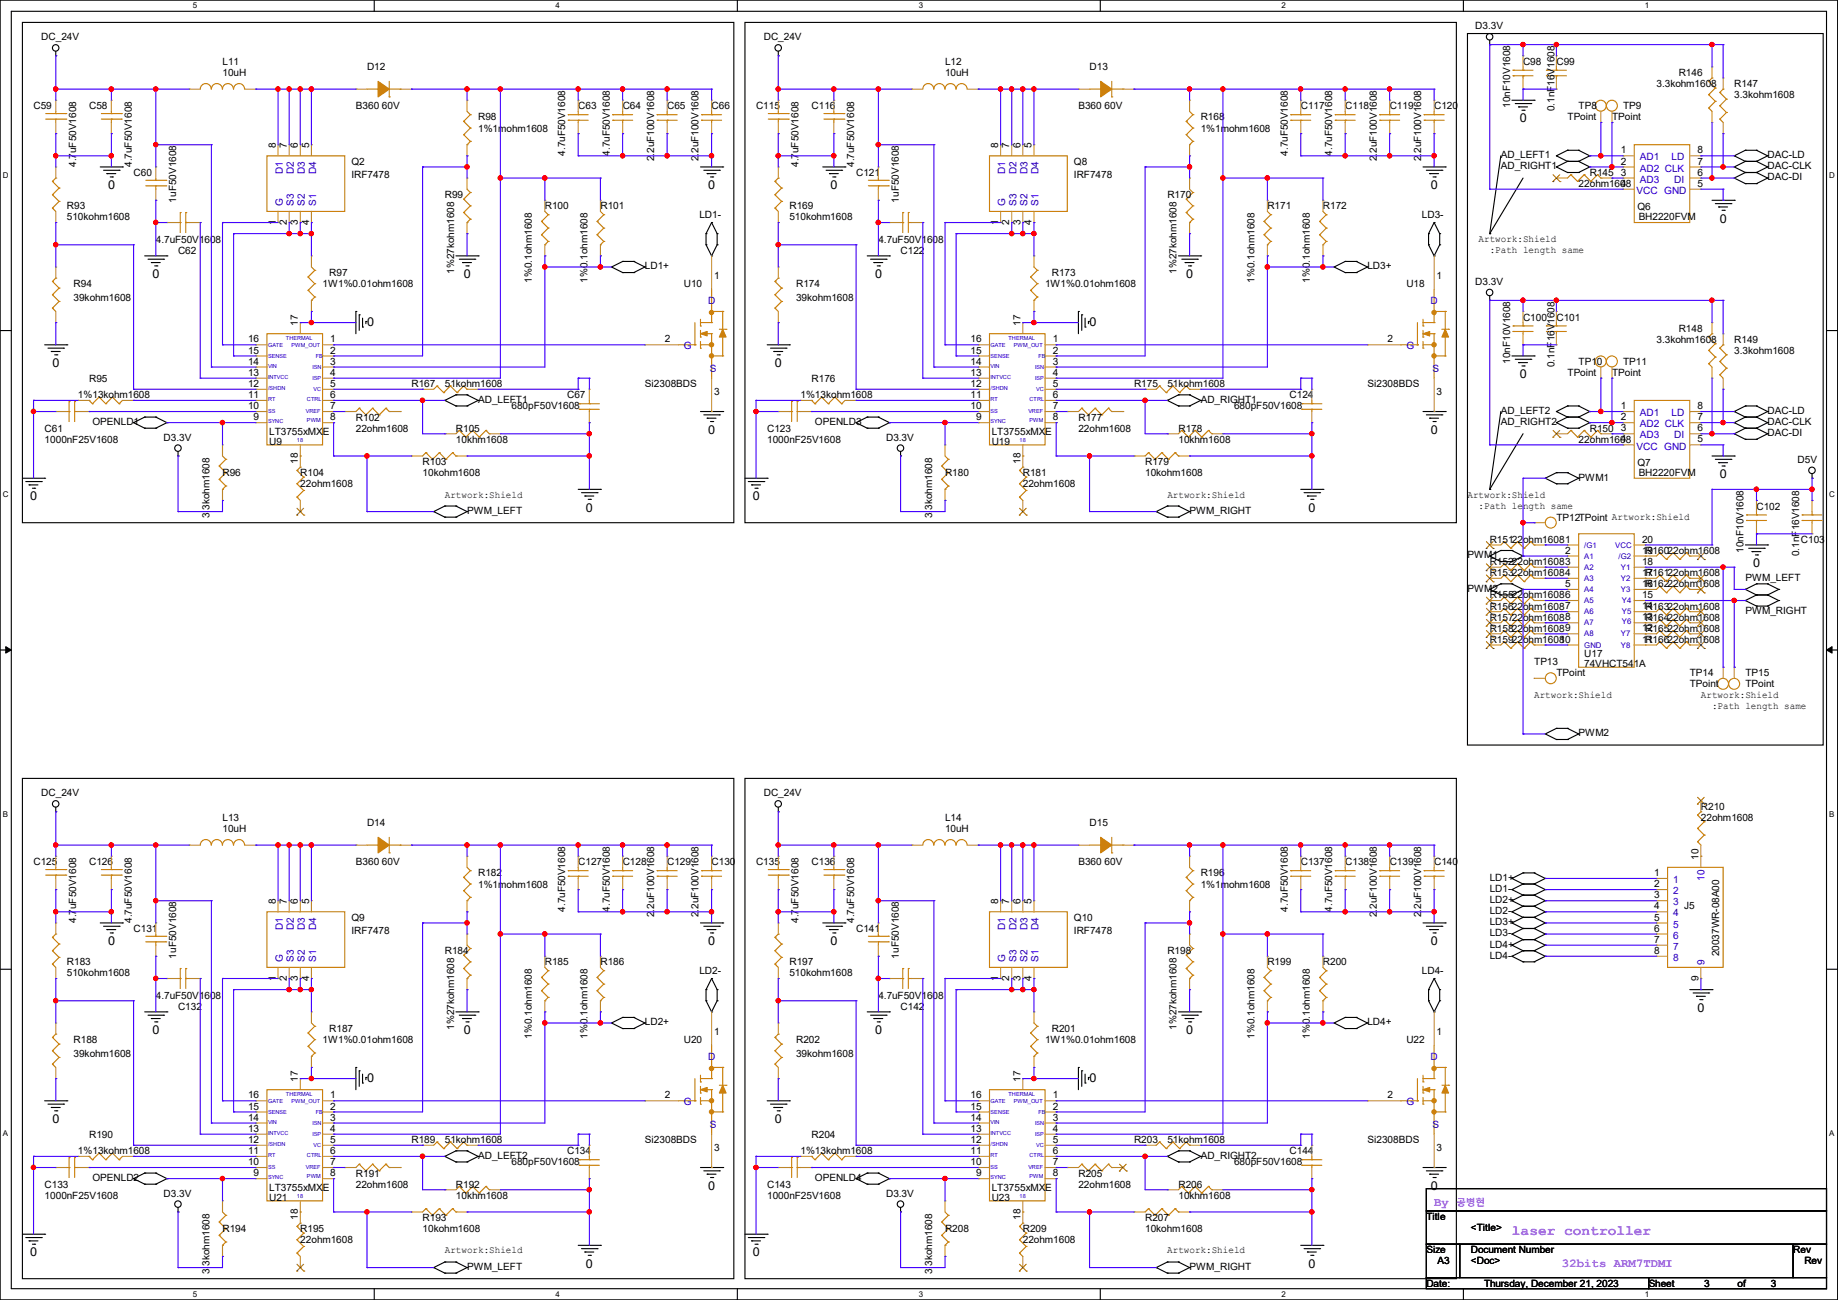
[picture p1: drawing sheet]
<svg xmlns="http://www.w3.org/2000/svg" width="420mm" height="297mm" viewBox="0 0 420 297" stroke-linecap="round" stroke-linejoin="round" font-family="sans-serif">
<defs><g id="words">
<text font-size="3.3" fill="#f0f" x="345.5" y="282.2">laser controller</text>
<g font-size="2.8">
<text x="347.3" y="28">0</text>
<text x="24.7" y="43.2">0</text>
<text x="161.8" y="43.2">0</text>
<text x="189.8" y="43.2">0</text>
<text x="326.9" y="43.2">0</text>
<text x="393" y="50.8">0</text>
<text x="34.8" y="63.5">0</text>
<text x="106" y="63.5">0</text>
<text x="199.9" y="63.5">0</text>
<text x="271.1" y="63.5">0</text>
<text x="83.9" y="74.5">0</text>
<text x="249" y="74.5">0</text>
<text x="12" y="83.9">0</text>
<text x="177.1" y="83.9">0</text>
<text x="347.3" y="86.4">0</text>
<text x="161.8" y="99.1">0</text>
<text x="326.9" y="99.1">0</text>
<text x="393" y="109.3">0</text>
<text x="6.9" y="114.3">0</text>
<text x="133.9" y="116.9">0</text>
<text x="172" y="114.3">0</text>
<text x="299" y="116.9">0</text>
<text x="400.6" y="129.6">0</text>
<text x="24.7" y="215.9">0</text>
<text x="161.8" y="215.9">0</text>
<text x="189.8" y="215.9">0</text>
<text x="326.9" y="215.9">0</text>
<text x="387.9" y="231.2">0</text>
<text x="34.8" y="236.3">0</text>
<text x="106" y="236.3">0</text>
<text x="199.9" y="236.3">0</text>
<text x="271.1" y="236.3">0</text>
<text x="83.9" y="247.2">0</text>
<text x="249" y="247.2">0</text>
<text x="12" y="256.6">0</text>
<text x="177.1" y="256.6">0</text>
<text x="161.8" y="271.8">0</text>
<text x="326.9" y="271.8">0</text>
<text x="6.9" y="287.1">0</text>
<text x="172" y="287.1">0</text>
<text x="133.9" y="289.6">0</text>
<text x="299" y="289.6">0</text>
</g>
<g font-size="2.8" fill="#f0f">
<text x="327.7" y="275.4">By</text>
<text x="356.9" y="289.4">32bits ARM7TDMI</text>
</g>
<g font-size="2.3">
<text x="9.4" y="9.2">DC_24V</text>
<text x="174.5" y="9.2">DC_24V</text>
<text x="337.1" y="6.7">D3.3V</text>
<text x="50.8" y="14.8">L11</text>
<text x="50.8" y="17.4">10uH</text>
<text x="83.9" y="16.1">D12</text>
<text x="215.9" y="14.8">L12</text>
<text x="215.9" y="17.4">10uH</text>
<text x="249" y="16.1">D13</text>
<text x="348" y="14.8">C98</text>
<text x="355.6" y="14.8">C99</text>
<text x="383.6" y="17.4">R146</text>
<text x="378.5" y="19.9">3.3kohm1608</text>
<text x="396.3" y="19.9">R147</text>
<text x="396.3" y="22.4">3.3kohm1608</text>
<text x="7.7" y="25">C59</text>
<text x="20.4" y="25">C58</text>
<text x="81.3" y="25">B360 60V</text>
<text x="109.3" y="27.5">R98</text>
<text x="132.1" y="25">C63</text>
<text x="142.3" y="25">C64</text>
<text x="152.4" y="25">C65</text>
<text x="162.6" y="25">C66</text>
<text x="172.8" y="25">C115</text>
<text x="185.5" y="25">C116</text>
<text x="246.4" y="25">B360 60V</text>
<text x="274.4" y="27.5">R168</text>
<text x="297.2" y="25">C117</text>
<text x="307.4" y="25">C118</text>
<text x="317.5" y="25">C119</text>
<text x="327.7" y="25">C120</text>
<text x="345.1" y="24.7" transform="rotate(-90 345.1 24.7)">10nF10V1608</text>
<text x="355.2" y="25.4" transform="rotate(-90 355.2 25.4)">0.1nF16V1608</text>
<text x="358.2" y="27.5">TPoint</text>
<text x="360.7" y="25">TP8</text>
<text x="368.3" y="27.5">TPoint</text>
<text x="370.9" y="25">TP9</text>
<text x="63" y="33.8" transform="rotate(-90 63 33.8)">8</text>
<text x="65.5" y="33.8" transform="rotate(-90 65.5 33.8)">7</text>
<text x="68.1" y="33.8" transform="rotate(-90 68.1 33.8)">6</text>
<text x="70.6" y="33.8" transform="rotate(-90 70.6 33.8)">5</text>
<text x="109.3" y="30.1">1%1mohm1608</text>
<text x="129.2" y="35.6" transform="rotate(-90 129.2 35.6)">4.7uF50V1608</text>
<text x="139.3" y="35.6" transform="rotate(-90 139.3 35.6)">4.7uF50V1608</text>
<text x="228.1" y="33.8" transform="rotate(-90 228.1 33.8)">8</text>
<text x="230.6" y="33.8" transform="rotate(-90 230.6 33.8)">7</text>
<text x="233.2" y="33.8" transform="rotate(-90 233.2 33.8)">6</text>
<text x="235.7" y="33.8" transform="rotate(-90 235.7 33.8)">5</text>
<text x="274.4" y="30.1">1%1mohm1608</text>
<text x="294.3" y="35.6" transform="rotate(-90 294.3 35.6)">4.7uF50V1608</text>
<text x="304.4" y="35.6" transform="rotate(-90 304.4 35.6)">4.7uF50V1608</text>
<text x="370.4" y="35.1">1</text>
<text x="387.9" y="35.1">8</text>
<text x="17.4" y="38.1" transform="rotate(-90 17.4 38.1)">4.7uF50V1608</text>
<text x="30.1" y="38.1" transform="rotate(-90 30.1 38.1)">4.7uF50V1608</text>
<text x="30.5" y="40.2">C60</text>
<text x="80.3" y="37.7">Q2</text>
<text x="80.3" y="40.7">IRF7478</text>
<text x="149.5" y="36.9" transform="rotate(-90 149.5 36.9)">2.2uF100V1608</text>
<text x="159.6" y="36.9" transform="rotate(-90 159.6 36.9)">2.2uF100V1608</text>
<text x="182.5" y="38.1" transform="rotate(-90 182.5 38.1)">4.7uF50V1608</text>
<text x="195.2" y="38.1" transform="rotate(-90 195.2 38.1)">4.7uF50V1608</text>
<text x="195.6" y="40.2">C121</text>
<text x="245.4" y="37.7">Q8</text>
<text x="245.4" y="40.7">IRF7478</text>
<text x="314.6" y="36.9" transform="rotate(-90 314.6 36.9)">2.2uF100V1608</text>
<text x="324.7" y="36.9" transform="rotate(-90 324.7 36.9)">2.2uF100V1608</text>
<text x="342.9" y="36.2">AD_LEFT1</text>
<text x="342.9" y="38.7">AD_RIGHT1</text>
<text x="363.3" y="40.2">R145</text>
<text x="370.4" y="37.6">2</text>
<text x="370.4" y="40.1">3</text>
<text x="387.9" y="37.6">7</text>
<text x="387.9" y="40.1">6</text>
<text x="403.9" y="36.2">DAC-LD</text>
<text x="403.9" y="38.7">DAC-CLK</text>
<text x="403.9" y="41.2">DAC-DI</text>
<text x="15.3" y="47.8">R93</text>
<text x="40.3" y="46.3" transform="rotate(-90 40.3 46.3)">1uF50V1608</text>
<text x="101.6" y="45.3">R99</text>
<text x="124.5" y="47.8">R100</text>
<text x="137.2" y="47.8">R101</text>
<text x="180.4" y="47.8">R169</text>
<text x="205.4" y="46.3" transform="rotate(-90 205.4 46.3)">1uF50V1608</text>
<text x="266.7" y="45.3">R170</text>
<text x="289.6" y="47.8">R171</text>
<text x="302.3" y="47.8">R172</text>
<text x="360.7" y="42.8">22ohm1608</text>
<text x="370.4" y="42.7">4</text>
<text x="387.9" y="42.7">5</text>
<text x="15.3" y="50.4">510kohm1608</text>
<text x="63" y="51.4" transform="rotate(-90 63 51.4)">1</text>
<text x="65.5" y="51.4" transform="rotate(-90 65.5 51.4)">2</text>
<text x="68.1" y="51.4" transform="rotate(-90 68.1 51.4)">3</text>
<text x="70.6" y="51.4" transform="rotate(-90 70.6 51.4)">4</text>
<text x="159.8" y="49.9">LD1-</text>
<text x="180.4" y="50.4">510kohm1608</text>
<text x="228.1" y="51.4" transform="rotate(-90 228.1 51.4)">1</text>
<text x="230.6" y="51.4" transform="rotate(-90 230.6 51.4)">2</text>
<text x="233.2" y="51.4" transform="rotate(-90 233.2 51.4)">3</text>
<text x="235.7" y="51.4" transform="rotate(-90 235.7 51.4)">4</text>
<text x="324.9" y="49.9">LD3-</text>
<text x="374.2" y="48.1">Q6</text>
<text x="374.4" y="50.4">BH2220FVM</text>
<text x="35.6" y="55.5">4.7uF50V1608</text>
<text x="40.7" y="58">C62</text>
<text x="200.7" y="55.5">4.7uF50V1608</text>
<text x="205.8" y="58">C122</text>
<text x="337.9" y="55.2">Artwork:Shield</text>
<text x="340.4" y="57.8">:Path length same</text>
<text x="16.8" y="65.6">R94</text>
<text x="73.7" y="65.6">1W1%0.01ohm1608</text>
<text x="75.2" y="63.1">R97</text>
<text x="103.8" y="62.5" transform="rotate(-90 103.8 62.5)">1%27kohm1608</text>
<text x="121.5" y="64.6" transform="rotate(-90 121.5 64.6)">1%0.1ohm1608</text>
<text x="134.2" y="64.6" transform="rotate(-90 134.2 64.6)">1%0.1ohm1608</text>
<text x="147.4" y="61.6">LD1+</text>
<text x="156.3" y="65.6">U10</text>
<text x="163.2" y="63.8">1</text>
<text x="181.9" y="65.6">R174</text>
<text x="238.8" y="65.6">1W1%0.01ohm1608</text>
<text x="240.3" y="63.1">R173</text>
<text x="268.9" y="62.5" transform="rotate(-90 268.9 62.5)">1%27kohm1608</text>
<text x="286.6" y="64.6" transform="rotate(-90 286.6 64.6)">1%0.1ohm1608</text>
<text x="299.3" y="64.6" transform="rotate(-90 299.3 64.6)">1%0.1ohm1608</text>
<text x="312.5" y="61.6">LD3+</text>
<text x="321.4" y="65.6">U18</text>
<text x="328.3" y="63.8">1</text>
<text x="337.1" y="65.1">D3.3V</text>
<text x="16.8" y="68.7">39kohm1608</text>
<text x="181.9" y="68.7">39kohm1608</text>
<text x="68.1" y="74.5" transform="rotate(-90 68.1 74.5)">17</text>
<text x="233.2" y="74.5" transform="rotate(-90 233.2 74.5)">17</text>
<text x="348" y="73.2">C100</text>
<text x="355.6" y="73.2">C101</text>
<text x="383.6" y="75.8">R148</text>
<text x="56.7" y="78.2">16</text>
<text x="56.7" y="80.8">15</text>
<text x="56.7" y="83.3">14</text>
<text x="75.5" y="78.2">1</text>
<text x="75.5" y="80.8">2</text>
<text x="75.5" y="83.3">3</text>
<text x="151.9" y="78.2">2</text>
<text x="221.8" y="78.2">16</text>
<text x="221.8" y="80.8">15</text>
<text x="221.8" y="83.3">14</text>
<text x="240.6" y="78.2">1</text>
<text x="240.6" y="80.8">2</text>
<text x="240.6" y="83.3">3</text>
<text x="317" y="78.2">2</text>
<text x="345.1" y="83.1" transform="rotate(-90 345.1 83.1)">10nF10V1608</text>
<text x="355.2" y="83.9" transform="rotate(-90 355.2 83.9)">0.1nF16V1608</text>
<text x="360.7" y="83.4">TP10</text>
<text x="370.9" y="83.4">TP11</text>
<text x="378.5" y="78.3">3.3kohm1608</text>
<text x="396.3" y="78.3">R149</text>
<text x="396.3" y="80.9">3.3kohm1608</text>
<text x="20.4" y="87.2">R95</text>
<text x="56.7" y="85.9">13</text>
<text x="56.7" y="88.4">12</text>
<text x="75.5" y="85.9">4</text>
<text x="75.5" y="88.4">5</text>
<text x="94" y="88.5">R167</text>
<text x="101.6" y="88.5">51kohm1608</text>
<text x="147.4" y="88.5">Si2308BDS</text>
<text x="185.5" y="87.2">R176</text>
<text x="221.8" y="85.9">13</text>
<text x="221.8" y="88.4">12</text>
<text x="240.6" y="85.9">4</text>
<text x="240.6" y="88.4">5</text>
<text x="259.1" y="88.5">R175</text>
<text x="266.7" y="88.5">51kohm1608</text>
<text x="312.5" y="88.5">Si2308BDS</text>
<text x="358.2" y="85.9">TPoint</text>
<text x="368.3" y="85.9">TPoint</text>
<text x="17.8" y="91">1%13kohm1608</text>
<text x="56.7" y="90.9">11</text>
<text x="56.7" y="93.5">10</text>
<text x="75.5" y="90.9">6</text>
<text x="75.5" y="93.5">7</text>
<text x="109.3" y="92">AD_LEFT1</text>
<text x="116.9" y="93.6">680pF50V1608</text>
<text x="129.6" y="91">C67</text>
<text x="163.2" y="90.3">3</text>
<text x="182.9" y="91">1%13kohm1608</text>
<text x="221.8" y="90.9">11</text>
<text x="221.8" y="93.5">10</text>
<text x="240.6" y="90.9">6</text>
<text x="240.6" y="93.5">7</text>
<text x="274.4" y="92">AD_RIGHT1</text>
<text x="282" y="93.6">680pF50V1608</text>
<text x="294.7" y="91">C124</text>
<text x="328.3" y="90.3">3</text>
<text x="342.9" y="94.6">AD_LEFT2</text>
<text x="370.4" y="93.5">1</text>
<text x="387.9" y="93.5">8</text>
<text x="403.9" y="94.6">DAC-LD</text>
<text x="10.2" y="98.6">C61</text>
<text x="10.2" y="101.2">1000nF25V1608</text>
<text x="21.1" y="97.1">OPENLD1</text>
<text x="37.4" y="100.7">D3.3V</text>
<text x="58" y="96">9</text>
<text x="61.5" y="101.7">U9</text>
<text x="61.5" y="99.4">LT3755xMXE</text>
<text x="75.5" y="96">8</text>
<text x="81.3" y="96.1">R102</text>
<text x="81.3" y="98.6">22ohm1608</text>
<text x="104.2" y="98.6">R105</text>
<text x="104.2" y="101.2">10khm1608</text>
<text x="175.3" y="98.6">C123</text>
<text x="175.3" y="101.2">1000nF25V1608</text>
<text x="186.2" y="97.1">OPENLD3</text>
<text x="202.5" y="100.7">D3.3V</text>
<text x="223.1" y="96">9</text>
<text x="226.6" y="101.7">U19</text>
<text x="226.6" y="99.4">LT3755xMXE</text>
<text x="240.6" y="96">8</text>
<text x="246.4" y="96.1">R177</text>
<text x="246.4" y="98.6">22ohm1608</text>
<text x="269.3" y="98.6">R178</text>
<text x="269.3" y="101.2">10khm1608</text>
<text x="342.9" y="97.1">AD_RIGHT2</text>
<text x="360.7" y="101.2">22ohm1608</text>
<text x="363.3" y="98.6">R150</text>
<text x="370.4" y="96">2</text>
<text x="370.4" y="98.6">3</text>
<text x="370.4" y="101.1">4</text>
<text x="387.9" y="96">7</text>
<text x="387.9" y="98.6">6</text>
<text x="387.9" y="101.1">5</text>
<text x="403.9" y="97.1">DAC-CLK</text>
<text x="403.9" y="99.7">DAC-DI</text>
<text x="68.1" y="106" transform="rotate(-90 68.1 106)">18</text>
<text x="96.6" y="106.3">R103</text>
<text x="233.2" y="106" transform="rotate(-90 233.2 106)">18</text>
<text x="261.7" y="106.3">R179</text>
<text x="374.2" y="106.5">Q7</text>
<text x="410.8" y="105.7">D5V</text>
<text x="50.8" y="108.8">R96</text>
<text x="68.6" y="108.8">R104</text>
<text x="68.6" y="111.3">22ohm1608</text>
<text x="96.6" y="108.8">10kohm1608</text>
<text x="101.6" y="113.7">Artwork:Shield</text>
<text x="215.9" y="108.8">R180</text>
<text x="233.7" y="108.8">R181</text>
<text x="233.7" y="111.3">22ohm1608</text>
<text x="261.7" y="108.8">10kohm1608</text>
<text x="266.7" y="113.7">Artwork:Shield</text>
<text x="335.3" y="113.7">Artwork:Shield</text>
<text x="360.7" y="109.8">PWM1</text>
<text x="374.4" y="108.8">BH2220FVM</text>
<text x="47.9" y="118.4" transform="rotate(-90 47.9 118.4)">3.3kohm1608</text>
<text x="106.7" y="117.4">PWM_LEFT</text>
<text x="213" y="118.4" transform="rotate(-90 213 118.4)">3.3kohm1608</text>
<text x="271.8" y="117.4">PWM_RIGHT</text>
<text x="337.9" y="116.2">:Path length same</text>
<text x="355.6" y="119">TP12TPoint Artwork:Shield</text>
<text x="401.4" y="116.4">C102</text>
<text x="340.4" y="124">R15122ohm16081</text>
<text x="375.2" y="124">20</text>
<text x="411.5" y="124">C103</text>
<text x="335.3" y="127.6">PWM1</text>
<text x="340.4" y="131.7">R15322ohm16084</text>
<text x="340.4" y="129.1">R15222ohm16083</text>
<text x="357.7" y="126.5">2</text>
<text x="375.2" y="126.5">19</text>
<text x="375.2" y="129">18</text>
<text x="375.2" y="131.6">17</text>
<text x="376" y="126.6">R16022ohm1608</text>
<text x="376" y="131.7">R16122ohm1608</text>
<text x="398.4" y="126.3" transform="rotate(-90 398.4 126.3)">10nF10V1608</text>
<text x="411.1" y="127" transform="rotate(-90 411.1 127)">0.1nF16V1608</text>
<text x="335.3" y="135.2">PWM2</text>
<text x="340.4" y="136.7">R15522ohm16086</text>
<text x="357.7" y="134.1">5</text>
<text x="375.2" y="134.1">16</text>
<text x="375.2" y="136.7">15</text>
<text x="376" y="134.2">R16222ohm1608</text>
<text x="398.8" y="132.7">PWM_LEFT</text>
<text x="340.4" y="141.8">R15722ohm16088</text>
<text x="340.4" y="139.3">R15622ohm16087</text>
<text x="375.2" y="139.2">14</text>
<text x="375.2" y="141.7">13</text>
<text x="376" y="141.8">R16422ohm1608</text>
<text x="376" y="139.3">R16322ohm1608</text>
<text x="398.8" y="140.3">PWM_RIGHT</text>
<text x="340.4" y="146.9">R15922ohm1608</text>
<text x="340.4" y="144.4">R15822ohm16089</text>
<text x="356.4" y="146.8">10</text>
<text x="375.2" y="144.3">12</text>
<text x="375.2" y="146.8">11</text>
<text x="376" y="144.4">R16522ohm1608</text>
<text x="376" y="146.9">R16622ohm1608</text>
<text x="350.6" y="152">TP13</text>
<text x="355.6" y="154.5">TPoint</text>
<text x="362" y="150.2">U17</text>
<text x="362" y="152.5">74VHCT541A</text>
<text x="386.1" y="154.5">TP14</text>
<text x="398.8" y="154.5">TP15</text>
<text x="350.6" y="159.4">Artwork:Shield</text>
<text x="386.1" y="157.1">TPoint</text>
<text x="388.7" y="159.4">Artwork:Shield</text>
<text x="391.2" y="161.9">:Path length same</text>
<text x="398.8" y="157.1">TPoint</text>
<text x="360.7" y="168.2">PWM2</text>
<text x="9.4" y="181.9">DC_24V</text>
<text x="174.5" y="181.9">DC_24V</text>
<text x="388.7" y="185">R210</text>
<text x="50.8" y="187.5">L13</text>
<text x="50.8" y="190.1">10uH</text>
<text x="83.9" y="188.8">D14</text>
<text x="215.9" y="187.5">L14</text>
<text x="215.9" y="190.1">10uH</text>
<text x="249" y="188.8">D15</text>
<text x="388.7" y="187.5">22ohm1608</text>
<text x="7.7" y="197.7">C125</text>
<text x="20.4" y="197.7">C126</text>
<text x="81.3" y="197.7">B360 60V</text>
<text x="132.1" y="197.7">C127</text>
<text x="142.3" y="197.7">C128</text>
<text x="152.4" y="197.7">C129</text>
<text x="162.6" y="197.7">C130</text>
<text x="172.8" y="197.7">C135</text>
<text x="185.5" y="197.7">C136</text>
<text x="246.4" y="197.7">B360 60V</text>
<text x="297.2" y="197.7">C137</text>
<text x="307.4" y="197.7">C138</text>
<text x="317.5" y="197.7">C139</text>
<text x="327.7" y="197.7">C140</text>
<text x="388.1" y="196.4" transform="rotate(-90 388.1 196.4)">10</text>
<text x="109.3" y="200.2">R182</text>
<text x="109.3" y="202.8">1%1mohm1608</text>
<text x="274.4" y="200.2">R196</text>
<text x="274.4" y="202.8">1%1mohm1608</text>
<text x="340.4" y="201.3">LD1+</text>
<text x="340.4" y="203.8">LD1-</text>
<text x="378" y="200.2">1</text>
<text x="378" y="202.7">2</text>
<text x="63" y="206.5" transform="rotate(-90 63 206.5)">8</text>
<text x="65.5" y="206.5" transform="rotate(-90 65.5 206.5)">7</text>
<text x="68.1" y="206.5" transform="rotate(-90 68.1 206.5)">6</text>
<text x="70.6" y="206.5" transform="rotate(-90 70.6 206.5)">5</text>
<text x="129.2" y="208.3" transform="rotate(-90 129.2 208.3)">4.7uF50V1608</text>
<text x="139.3" y="208.3" transform="rotate(-90 139.3 208.3)">4.7uF50V1608</text>
<text x="149.5" y="209.6" transform="rotate(-90 149.5 209.6)">2.2uF100V1608</text>
<text x="159.6" y="209.6" transform="rotate(-90 159.6 209.6)">2.2uF100V1608</text>
<text x="228.1" y="206.5" transform="rotate(-90 228.1 206.5)">8</text>
<text x="230.6" y="206.5" transform="rotate(-90 230.6 206.5)">7</text>
<text x="233.2" y="206.5" transform="rotate(-90 233.2 206.5)">6</text>
<text x="235.7" y="206.5" transform="rotate(-90 235.7 206.5)">5</text>
<text x="294.3" y="208.3" transform="rotate(-90 294.3 208.3)">4.7uF50V1608</text>
<text x="304.4" y="208.3" transform="rotate(-90 304.4 208.3)">4.7uF50V1608</text>
<text x="314.6" y="209.6" transform="rotate(-90 314.6 209.6)">2.2uF100V1608</text>
<text x="324.7" y="209.6" transform="rotate(-90 324.7 209.6)">2.2uF100V1608</text>
<text x="340.4" y="206.3">LD2+</text>
<text x="340.4" y="208.9">LD2-</text>
<text x="378" y="205.2">3</text>
<text x="378" y="207.8">4</text>
<text x="384.9" y="207.6">J5</text>
<text x="17.4" y="210.9" transform="rotate(-90 17.4 210.9)">4.7uF50V1608</text>
<text x="30.1" y="210.9" transform="rotate(-90 30.1 210.9)">4.7uF50V1608</text>
<text x="30.5" y="212.9">C131</text>
<text x="80.3" y="210.4">Q9</text>
<text x="80.3" y="213.4">IRF7478</text>
<text x="182.5" y="210.9" transform="rotate(-90 182.5 210.9)">4.7uF50V1608</text>
<text x="195.2" y="210.9" transform="rotate(-90 195.2 210.9)">4.7uF50V1608</text>
<text x="195.6" y="212.9">C141</text>
<text x="245.4" y="210.4">Q10</text>
<text x="245.4" y="213.4">IRF7478</text>
<text x="340.4" y="211.4">LD3+</text>
<text x="340.4" y="214">LD3-</text>
<text x="378" y="210.3">5</text>
<text x="378" y="212.9">6</text>
<text x="378" y="215.4">7</text>
<text x="15.3" y="220.6">R183</text>
<text x="40.3" y="219" transform="rotate(-90 40.3 219)">1uF50V1608</text>
<text x="101.6" y="218">R184</text>
<text x="124.5" y="220.6">R185</text>
<text x="137.2" y="220.6">R186</text>
<text x="180.4" y="220.6">R197</text>
<text x="205.4" y="219" transform="rotate(-90 205.4 219)">1uF50V1608</text>
<text x="266.7" y="218">R198</text>
<text x="289.6" y="220.6">R199</text>
<text x="302.3" y="220.6">R200</text>
<text x="340.4" y="216.5">LD4+</text>
<text x="340.4" y="219">LD4-</text>
<text x="378" y="217.9">8</text>
<text x="392.8" y="218.5" transform="rotate(-90 392.8 218.5)">20037WR-08A00</text>
<text x="15.3" y="223.1">510kohm1608</text>
<text x="63" y="224.1" transform="rotate(-90 63 224.1)">1</text>
<text x="65.5" y="224.1" transform="rotate(-90 65.5 224.1)">2</text>
<text x="68.1" y="224.1" transform="rotate(-90 68.1 224.1)">3</text>
<text x="70.6" y="224.1" transform="rotate(-90 70.6 224.1)">4</text>
<text x="159.8" y="222.6">LD2-</text>
<text x="180.4" y="223.1">510kohm1608</text>
<text x="228.1" y="224.1" transform="rotate(-90 228.1 224.1)">1</text>
<text x="230.6" y="224.1" transform="rotate(-90 230.6 224.1)">2</text>
<text x="233.2" y="224.1" transform="rotate(-90 233.2 224.1)">3</text>
<text x="235.7" y="224.1" transform="rotate(-90 235.7 224.1)">4</text>
<text x="324.9" y="222.6">LD4-</text>
<text x="388.1" y="224.1" transform="rotate(-90 388.1 224.1)">9</text>
<text x="35.6" y="228.2">4.7uF50V1608</text>
<text x="40.7" y="230.7">C132</text>
<text x="200.7" y="228.2">4.7uF50V1608</text>
<text x="205.8" y="230.7">C142</text>
<text x="16.8" y="238.3">R188</text>
<text x="73.7" y="238.3">1W1%0.01ohm1608</text>
<text x="75.2" y="235.8">R187</text>
<text x="103.8" y="235.2" transform="rotate(-90 103.8 235.2)">1%27kohm1608</text>
<text x="121.5" y="237.3" transform="rotate(-90 121.5 237.3)">1%0.1ohm1608</text>
<text x="134.2" y="237.3" transform="rotate(-90 134.2 237.3)">1%0.1ohm1608</text>
<text x="147.4" y="234.3">LD2+</text>
<text x="156.3" y="238.3">U20</text>
<text x="163.2" y="236.5">1</text>
<text x="181.9" y="238.3">R202</text>
<text x="238.8" y="238.3">1W1%0.01ohm1608</text>
<text x="240.3" y="235.8">R201</text>
<text x="268.9" y="235.2" transform="rotate(-90 268.9 235.2)">1%27kohm1608</text>
<text x="286.6" y="237.3" transform="rotate(-90 286.6 237.3)">1%0.1ohm1608</text>
<text x="299.3" y="237.3" transform="rotate(-90 299.3 237.3)">1%0.1ohm1608</text>
<text x="312.5" y="234.3">LD4+</text>
<text x="321.4" y="238.3">U22</text>
<text x="328.3" y="236.5">1</text>
<text x="16.8" y="241.4">39kohm1608</text>
<text x="181.9" y="241.4">39kohm1608</text>
<text x="56.7" y="251">16</text>
<text x="68.1" y="247.2" transform="rotate(-90 68.1 247.2)">17</text>
<text x="75.5" y="251">1</text>
<text x="151.9" y="251">2</text>
<text x="221.8" y="251">16</text>
<text x="233.2" y="247.2" transform="rotate(-90 233.2 247.2)">17</text>
<text x="240.6" y="251">1</text>
<text x="317" y="251">2</text>
<text x="56.7" y="253.5">15</text>
<text x="56.7" y="256">14</text>
<text x="75.5" y="253.5">2</text>
<text x="75.5" y="256">3</text>
<text x="221.8" y="253.5">15</text>
<text x="221.8" y="256">14</text>
<text x="240.6" y="253.5">2</text>
<text x="240.6" y="256">3</text>
<text x="17.8" y="263.7">1%13kohm1608</text>
<text x="20.4" y="259.9">R190</text>
<text x="56.7" y="258.6">13</text>
<text x="56.7" y="261.1">12</text>
<text x="56.7" y="263.7">11</text>
<text x="75.5" y="258.6">4</text>
<text x="75.5" y="261.1">5</text>
<text x="75.5" y="263.7">6</text>
<text x="94" y="261.2">R189</text>
<text x="101.6" y="261.2">51kohm1608</text>
<text x="129.6" y="263.7">C134</text>
<text x="147.4" y="261.2">Si2308BDS</text>
<text x="163.2" y="263">3</text>
<text x="182.9" y="263.7">1%13kohm1608</text>
<text x="185.5" y="259.9">R204</text>
<text x="221.8" y="258.6">13</text>
<text x="221.8" y="261.1">12</text>
<text x="221.8" y="263.7">11</text>
<text x="240.6" y="258.6">4</text>
<text x="240.6" y="261.1">5</text>
<text x="240.6" y="263.7">6</text>
<text x="259.1" y="261.2">R203</text>
<text x="266.7" y="261.2">51kohm1608</text>
<text x="294.7" y="263.7">C144</text>
<text x="312.5" y="261.2">Si2308BDS</text>
<text x="328.3" y="263">3</text>
<text x="21.1" y="269.8">OPENLD2</text>
<text x="56.7" y="266.2">10</text>
<text x="58" y="268.7">9</text>
<text x="75.5" y="266.2">7</text>
<text x="75.5" y="268.7">8</text>
<text x="81.3" y="268.8">R191</text>
<text x="109.3" y="264.8">AD_LEFT2</text>
<text x="116.9" y="266.3">680pF50V1608</text>
<text x="186.2" y="269.8">OPENLD4</text>
<text x="221.8" y="266.2">10</text>
<text x="223.1" y="268.7">9</text>
<text x="240.6" y="266.2">7</text>
<text x="240.6" y="268.7">8</text>
<text x="246.4" y="268.8">R205</text>
<text x="274.4" y="264.8">AD_RIGHT2</text>
<text x="282" y="266.3">680pF50V1608</text>
<text x="10.2" y="271.4">C133</text>
<text x="10.2" y="273.9">1000nF25V1608</text>
<text x="37.4" y="273.4">D3.3V</text>
<text x="61.5" y="274.4">U21</text>
<text x="61.5" y="272.1">LT3755xMXE</text>
<text x="81.3" y="271.4">22ohm1608</text>
<text x="104.2" y="271.4">R192</text>
<text x="104.2" y="273.9">10khm1608</text>
<text x="175.3" y="271.4">C143</text>
<text x="175.3" y="273.9">1000nF25V1608</text>
<text x="202.5" y="273.4">D3.3V</text>
<text x="226.6" y="274.4">U23</text>
<text x="226.6" y="272.1">LT3755xMXE</text>
<text x="246.4" y="271.4">22ohm1608</text>
<text x="269.3" y="271.4">R206</text>
<text x="269.3" y="273.9">10khm1608</text>
<text x="50.8" y="281.5">R194</text>
<text x="68.1" y="278.7" transform="rotate(-90 68.1 278.7)">18</text>
<text x="68.6" y="281.5">R195</text>
<text x="96.6" y="279">R193</text>
<text x="96.6" y="281.5">10kohm1608</text>
<text x="215.9" y="281.5">R208</text>
<text x="233.2" y="278.7" transform="rotate(-90 233.2 278.7)">18</text>
<text x="233.7" y="281.5">R209</text>
<text x="261.7" y="279">R207</text>
<text x="261.7" y="281.5">10kohm1608</text>
<text x="325.9" y="278.7">Title</text>
<text x="336.1" y="281.3">&lt;Title&gt;</text>
<text x="68.6" y="284.1">22ohm1608</text>
<text x="101.6" y="286.4">Artwork:Shield</text>
<text x="233.7" y="284.1">22ohm1608</text>
<text x="266.7" y="286.4">Artwork:Shield</text>
<text x="325.9" y="286.3">Size</text>
<text x="336.1" y="286.3">Document Number</text>
<text x="409.8" y="286.3">Rev</text>
<text x="47.9" y="291.1" transform="rotate(-90 47.9 291.1)">3.3kohm1608</text>
<text x="106.7" y="290.1">PWM_LEFT</text>
<text x="213" y="291.1" transform="rotate(-90 213 291.1)">3.3kohm1608</text>
<text x="271.8" y="290.1">PWM_RIGHT</text>
<text x="325.9" y="294">Date:</text>
<text x="328.5" y="288.9">A3</text>
<text x="336.1" y="288.9">&lt;Doc&gt;</text>
<text x="339.1" y="294">Thursday, December 21, 2023</text>
<text x="376.7" y="294">Sheet</text>
<text x="389.4" y="294">3</text>
<text x="397" y="294">of</text>
<text x="404.7" y="294">3</text>
<text x="412.3" y="288.9">Rev</text>
</g>
<g font-size="2.3" fill="#00c">
<text x="64.6" y="39.8" transform="rotate(-90 64.6 39.8)">D1</text>
<text x="67.1" y="39.8" transform="rotate(-90 67.1 39.8)">D2</text>
<text x="69.7" y="39.8" transform="rotate(-90 69.7 39.8)">D3</text>
<text x="72.2" y="39.8" transform="rotate(-90 72.2 39.8)">D4</text>
<text x="229.7" y="39.8" transform="rotate(-90 229.7 39.8)">D1</text>
<text x="232.2" y="39.8" transform="rotate(-90 232.2 39.8)">D2</text>
<text x="234.8" y="39.8" transform="rotate(-90 234.8 39.8)">D3</text>
<text x="237.3" y="39.8" transform="rotate(-90 237.3 39.8)">D4</text>
<text x="374.7" y="36.7">AD1</text>
<text x="374.7" y="39.2">AD2 CLK</text>
<text x="374.7" y="41.7">AD3</text>
<text x="381.9" y="36.7">LD</text>
<text x="382.6" y="41.7">DI</text>
<text x="64.6" y="47" transform="rotate(-90 64.6 47)">G</text>
<text x="67.1" y="47" transform="rotate(-90 67.1 47)">S3</text>
<text x="69.7" y="47" transform="rotate(-90 69.7 47)">S2</text>
<text x="72.2" y="47" transform="rotate(-90 72.2 47)">S1</text>
<text x="229.7" y="47" transform="rotate(-90 229.7 47)">G</text>
<text x="232.2" y="47" transform="rotate(-90 232.2 47)">S3</text>
<text x="234.8" y="47" transform="rotate(-90 234.8 47)">S2</text>
<text x="237.3" y="47" transform="rotate(-90 237.3 47)">S1</text>
<text x="373.9" y="44.3">VCC GND</text>
<text x="161.8" y="69.4">D</text>
<text x="326.9" y="69.4">D</text>
<text x="156.3" y="79.8">G</text>
<text x="321.4" y="79.8">G</text>
<text x="162.2" y="85.1">S</text>
<text x="327.3" y="85.1">S</text>
<text x="374.7" y="95.1">AD1</text>
<text x="381.9" y="95.1">LD</text>
<text x="374.7" y="97.6">AD2 CLK</text>
<text x="374.7" y="100.2">AD3</text>
<text x="382.6" y="100.2">DI</text>
<text x="373.9" y="102.7">VCC GND</text>
<text x="382.3" y="201.8">1</text>
<text x="389.5" y="201.2" transform="rotate(-90 389.5 201.2)">10</text>
<text x="382.3" y="204.3">2</text>
<text x="382.3" y="206.8">3</text>
<text x="382.3" y="209.4">4</text>
<text x="64.6" y="212.5" transform="rotate(-90 64.6 212.5)">D1</text>
<text x="67.1" y="212.5" transform="rotate(-90 67.1 212.5)">D2</text>
<text x="69.7" y="212.5" transform="rotate(-90 69.7 212.5)">D3</text>
<text x="72.2" y="212.5" transform="rotate(-90 72.2 212.5)">D4</text>
<text x="229.7" y="212.5" transform="rotate(-90 229.7 212.5)">D1</text>
<text x="232.2" y="212.5" transform="rotate(-90 232.2 212.5)">D2</text>
<text x="234.8" y="212.5" transform="rotate(-90 234.8 212.5)">D3</text>
<text x="237.3" y="212.5" transform="rotate(-90 237.3 212.5)">D4</text>
<text x="382.3" y="211.9">5</text>
<text x="382.3" y="214.5">6</text>
<text x="64.6" y="219.8" transform="rotate(-90 64.6 219.8)">G</text>
<text x="67.1" y="219.8" transform="rotate(-90 67.1 219.8)">S3</text>
<text x="69.7" y="219.8" transform="rotate(-90 69.7 219.8)">S2</text>
<text x="72.2" y="219.8" transform="rotate(-90 72.2 219.8)">S1</text>
<text x="229.7" y="219.8" transform="rotate(-90 229.7 219.8)">G</text>
<text x="232.2" y="219.8" transform="rotate(-90 232.2 219.8)">S3</text>
<text x="234.8" y="219.8" transform="rotate(-90 234.8 219.8)">S2</text>
<text x="237.3" y="219.8" transform="rotate(-90 237.3 219.8)">S1</text>
<text x="382.3" y="217">7</text>
<text x="382.3" y="219.5">8</text>
<text x="389.5" y="220.5" transform="rotate(-90 389.5 220.5)">9</text>
<text x="161.8" y="242.1">D</text>
<text x="326.9" y="242.1">D</text>
<text x="156.3" y="252.6">G</text>
<text x="162.2" y="257.8">S</text>
<text x="321.4" y="252.6">G</text>
<text x="327.3" y="257.8">S</text>
</g>
<text font-size="2.2" fill="#f0f" x="332.8" y="275.5">공병현</text>
<g font-size="1.8">
<text x="44" y="1.9">5</text>
<text x="127" y="1.9">4</text>
<text x="209.9" y="1.9">3</text>
<text x="292.9" y="1.9">2</text>
<text x="375.8" y="1.9">1</text>
<text x=".7" y="40.6">D</text>
<text x="418" y="40.6">D</text>
<text x=".7" y="113.6">C</text>
<text x="418" y="113.6">C</text>
<text x=".7" y="186.6">B</text>
<text x="418" y="186.6">B</text>
<text x=".7" y="259.5">A</text>
<text x="418" y="259.5">A</text>
<text x="44" y="296.3">5</text>
<text x="127" y="296.3">4</text>
<text x="209.9" y="296.3">3</text>
<text x="292.9" y="296.3">2</text>
<text x="375.8" y="296.3">1</text>
</g>
<g font-size="1.8" fill="#00c">
<text x="362" y="125.1">/G1</text>
<text x="369.1" y="125.1">VCC</text>
<text x="362" y="127.6">A1</text>
<text x="362" y="130.2">A2</text>
<text x="369.9" y="127.6">/G2</text>
<text x="370.4" y="130.2">Y1</text>
<text x="362" y="132.7">A3</text>
<text x="362" y="135.3">A4</text>
<text x="362" y="137.8">A5</text>
<text x="370.4" y="132.7">Y2</text>
<text x="370.4" y="135.3">Y3</text>
<text x="370.6" y="137.8">Y4</text>
<text x="362" y="140.3">A6</text>
<text x="362" y="142.9">A7</text>
<text x="370.6" y="140.3">Y5</text>
<text x="370.6" y="142.6">Y6</text>
<text x="362" y="145.4">A8</text>
<text x="362" y="148">GND</text>
<text x="370.4" y="145.4">Y7</text>
<text x="370.4" y="148">Y8</text>
</g>
<g font-size="1.3" fill="#00c">
<text x="65.3" y="77.7">THERMAL</text>
<text x="230.4" y="77.7">THERMAL</text>
<text x="61.3" y="79.2">GATE</text>
<text x="61.3" y="81.7">SENSE</text>
<text x="66.6" y="79.2">PWM_OUT</text>
<text x="72.2" y="81.7">FB</text>
<text x="226.4" y="79.2">GATE</text>
<text x="226.4" y="81.7">SENSE</text>
<text x="231.7" y="79.2">PWM_OUT</text>
<text x="237.3" y="81.7">FB</text>
<text x="61.3" y="84">VIN</text>
<text x="61.3" y="86.6">INTVCC</text>
<text x="61.3" y="89.1">/SHDN</text>
<text x="71.4" y="84.3">ISN</text>
<text x="71.4" y="86.8">ISP</text>
<text x="71.7" y="89.4">VC</text>
<text x="226.4" y="84">VIN</text>
<text x="226.4" y="86.6">INTVCC</text>
<text x="226.4" y="89.1">/SHDN</text>
<text x="236.5" y="84.3">ISN</text>
<text x="236.5" y="86.8">ISP</text>
<text x="236.8" y="89.4">VC</text>
<text x="61.3" y="91.7">RT</text>
<text x="61.3" y="94.4">SS</text>
<text x="69.9" y="94.4">VREF</text>
<text x="70.1" y="91.7">CTRL</text>
<text x="226.4" y="91.7">RT</text>
<text x="226.4" y="94.4">SS</text>
<text x="235" y="94.4">VREF</text>
<text x="235.2" y="91.7">CTRL</text>
<text x="61.3" y="96.7">SYNC</text>
<text x="67.9" y="101">18</text>
<text x="70.1" y="96.5">PWM</text>
<text x="226.4" y="96.7">SYNC</text>
<text x="233" y="101">18</text>
<text x="235.2" y="96.5">PWM</text>
<text x="61.3" y="251.9">GATE</text>
<text x="65.3" y="250.4">THERMAL</text>
<text x="66.6" y="251.9">PWM_OUT</text>
<text x="226.4" y="251.9">GATE</text>
<text x="230.4" y="250.4">THERMAL</text>
<text x="231.7" y="251.9">PWM_OUT</text>
<text x="61.3" y="254.5">SENSE</text>
<text x="61.3" y="256.8">VIN</text>
<text x="71.4" y="257">ISN</text>
<text x="72.2" y="254.5">FB</text>
<text x="226.4" y="254.5">SENSE</text>
<text x="226.4" y="256.8">VIN</text>
<text x="236.5" y="257">ISN</text>
<text x="237.3" y="254.5">FB</text>
<text x="61.3" y="259.3">INTVCC</text>
<text x="61.3" y="261.8">/SHDN</text>
<text x="71.4" y="259.5">ISP</text>
<text x="71.7" y="262.1">VC</text>
<text x="226.4" y="259.3">INTVCC</text>
<text x="226.4" y="261.8">/SHDN</text>
<text x="236.5" y="259.5">ISP</text>
<text x="236.8" y="262.1">VC</text>
<text x="61.3" y="264.4">RT</text>
<text x="61.3" y="267.2">SS</text>
<text x="61.3" y="269.5">SYNC</text>
<text x="69.9" y="267.2">VREF</text>
<text x="70.1" y="264.4">CTRL</text>
<text x="70.1" y="269.2">PWM</text>
<text x="226.4" y="264.4">RT</text>
<text x="226.4" y="267.2">SS</text>
<text x="226.4" y="269.5">SYNC</text>
<text x="235" y="267.2">VREF</text>
<text x="235.2" y="264.4">CTRL</text>
<text x="235.2" y="269.2">PWM</text>
<text x="67.9" y="273.8">18</text>
<text x="233" y="273.8">18</text>
</g>
</g></defs>
<path d="M0 0h419.9v297h-419.9zM2.6 2.6h414.8v291.8h-414.8z" fill="none" stroke="#000" stroke-width=".25"/>
<g fill="#fff">
<path d="M44 .3h1v2h-1z"/>
<path d="M44 294.7h1v2h-1z"/>
</g>
<path d="M85.5 0v2.6M85.5 294.4v2.6" fill="none" stroke="#000" stroke-width=".25"/>
<g fill="#fff">
<path d="M127 .3h.9v2h-.9z"/>
<path d="M127 294.7h.9v2h-.9z"/>
</g>
<path d="M168.5 0v2.6M168.5 294.4v2.6" fill="none" stroke="#000" stroke-width=".25"/>
<g fill="#fff">
<path d="M209.9 .3h1v2h-1z"/>
<path d="M209.9 294.7h1v2h-1z"/>
</g>
<path d="M251.4 0v2.6M251.4 294.4v2.6" fill="none" stroke="#000" stroke-width=".25"/>
<g fill="#fff">
<path d="M292.9 .3h.9v2h-.9z"/>
<path d="M292.9 294.7h.9v2h-.9z"/>
</g>
<path d="M334.4 0v2.6M334.4 294.4v2.6" fill="none" stroke="#000" stroke-width=".25"/>
<g fill="#fff">
<path d="M375.8 .3h1v2h-1z"/>
<path d="M375.8 294.7h1v2h-1z"/>
<path d="M.7 39h1.2v2h-1.2z"/>
<path d="M418 39h1.3v2h-1.3z"/>
<path d="M.7 112h1.2v2h-1.2z"/>
<path d="M418 112h1.3v2h-1.3z"/>
</g>
<path d="M0 75.5h2.6M417.4 75.5h2.5" fill="none" stroke="#000" stroke-width=".25"/>
<g fill="#fff">
<path d="M.7 185h1.2v1.9h-1.2z"/>
<path d="M418 185h1.2v1.9h-1.2z"/>
</g>
<path d="M0 148.5h2.6M417.4 148.5h2.5" fill="none" stroke="#000" stroke-width=".25"/>
<path d="M1.3 147.7l1.3 .8-1.3 .7zM417.4 148.5l1.2-.8v1.5z" fill="#000" stroke="#000" stroke-width=".23"/>
<g fill="#fff">
<path d="M.7 257.9h1.2v2h-1.2z"/>
<path d="M418 257.9h1.2v2h-1.2z"/>
</g>
<g fill="none" stroke="#000" stroke-width=".25">
<path d="M5.1 5.1h162.6v114.3h-162.6zM12.7 12.7h.1M12.7 11.7v1M170.2 5.1h162.6v114.3h-162.6zM177.8 12.7h.1M177.8 11.7v1M335.3 7.7h81.3v162.5h-81.3zM340.4 10.2h.1M340.4 9.2v1M22.9 38.1h5.1M23.7 38.9h3.5M24.4 39.7h.1"/>
<path d="M24.4 39.7h2.1M27.2 38.9h.1M28 38.1h.1M160.1 38.1h5M160.8 38.9h3.6M161.6 39.7h.1M161.6 39.7h2M164.4 38.9h.1M165.1 38.1h.1M188 38.1h5.1M188.8 38.9h3.5M189.5 39.7h.1"/>
<path d="M189.5 39.7h2.1M192.3 38.9h.1M193.1 38.1h.1M325.2 38.1h5M325.9 38.9h3.6M326.7 39.7h.1M326.7 39.7h2M329.5 38.9h.1M330.2 38.1h.1M342.9 35.6l-2.5 17.8M345.5 22.9h5.1M346.2 23.7h3.6"/>
<path d="M347 24.4h.1M347 24.4h2M347.8 25.2h.5M348.3 25.2h.1M349.8 23.7h.1M350.6 22.9h.1M355.6 35.6h.1M355.6 38.1h.1M355.6 35.6l2.6 1.3M355.6 38.1l2.6 1.3M358.2 36.9h.1M358.2 34.3h.1"/>
<path d="M358.2 39.4h.1M358.2 36.9h2.5M358.2 34.3l-2.6 1.3M358.2 34.3h2.5M358.2 39.4h2.5M358.2 36.9l-2.6 1.2M360.7 36.9h.1M360.7 34.3h.1M360.7 39.4h.1M360.7 34.3l2.6 1.3M360.7 36.9l2.6 1.2M363.3 35.6h.1"/>
<path d="M363.3 38.1h.1M363.3 35.6l-2.6 1.3M363.3 38.1l-2.6 1.3M396.3 35.6h.1M396.3 38.1h.1M396.3 35.6l2.5 1.3M396.3 38.1l2.5 1.3M398.8 34.3h.1M398.8 36.9h.1M398.8 39.4h.1M398.8 36.9h2.6M398.8 34.3h2.6"/>
<path d="M398.8 39.4h2.6M398.8 34.3l-2.5 1.3M398.8 36.9l-2.5 1.2M398.8 39.4l-2.5 1.3M401.4 34.3h.1M401.4 36.9h.1M401.4 39.4h.1M401.4 34.3l2.5 1.3M401.4 36.9l2.5 1.2M401.4 39.4l2.5 1.3M403.9 35.6h.1M403.9 38.1h.1"/>
<path d="M403.9 35.6l-2.5 1.3M403.9 38.1l-2.5 1.3M25.2 40.4h.5M25.7 40.4h.1M33.1 58.5h5M33.8 59.2h3.6M34.6 60h.1M34.6 60h2M37.4 59.2h.1M38.1 58.5h.1M104.2 58.5h5.1M104.9 59.2h3.6"/>
<path d="M105.7 60h.1M105.7 60h2M108.5 59.2h.1M109.3 58.5h.1M142.3 59.7h.1M142.3 59.7l-2.6 1.3M142.3 59.7h2.5M144.8 59.7h.1M144.8 59.7l2.6 1.3M161.3 55.9h.1M161.3 53.4h.1M161.3 55.9l1.3 2.6"/>
<path d="M161.3 53.4v2.5M162.3 40.4h.6M162.6 50.8h.1M162.6 58.5h.1M162.6 50.8l-1.3 2.6M162.6 50.8l1.3 2.6M162.9 40.4h.1M163.9 53.4h.1M163.9 55.9h.1M163.9 53.4v2.5M163.9 55.9l-1.3 2.6M190.3 40.4h.5"/>
<path d="M190.8 40.4h.1M198.2 58.5h5M198.9 59.2h3.6M199.7 60h.1M199.7 60h2M202.5 59.2h.1M203.2 58.5h.1M269.3 58.5h5.1M270 59.2h3.6M270.8 60h.1M270.8 60h2M273.6 59.2h.1"/>
<path d="M274.4 58.5h.1M307.4 59.7h.1M307.4 59.7h2.5M307.4 59.7l-2.6 1.3M309.9 59.7h.1M309.9 59.7l2.6 1.3M326.4 55.9h.1M326.4 53.4h.1M326.4 55.9l1.3 2.6M326.4 53.4v2.5M327.4 40.4h.6M327.7 50.8h.1"/>
<path d="M327.7 58.5h.1M327.7 50.8l-1.3 2.6M327.7 50.8l1.3 2.6M328 40.4h.1M329 53.4h.1M329 55.9h.1M329 53.4v2.5M329 55.9l-1.3 2.6M340.4 53.4h.1M348 40.7l-7.6 12.7M391.2 45.8h5.1M392 46.5h3.5"/>
<path d="M392.7 47.3h.1M392.7 47.3h2.1M393.5 48h.5M394 48h.1M395.5 46.5h.1M396.3 40.7h.1M396.3 45.8h.1M396.3 40.7l2.5 1.3M398.8 42h.1M398.8 42h2.6M401.4 42h.1M403.9 40.7h.1"/>
<path d="M403.9 40.7l-2.5 1.3M10.2 78.8h5.1M11 79.5h3.5M14.5 79.5h.1M15.3 78.8h.1M35.3 60.7h.6M35.9 60.7h.1M81.3 71.2h.1M81.3 71.2v5M82.1 71.9h.1M82.1 71.9v3.6M82.8 74.7h.1"/>
<path d="M82.8 72.7v2M83.6 73.4h.1M83.6 73.4v.6M106.5 60.7h.5M107 60.7h.1M139.7 61h.1M139.7 61l2.6 1.3M142.3 62.3h.1M142.3 62.3h2.5M144.8 62.3h.1M147.4 61h.1M147.4 61l-2.6 1.3"/>
<path d="M175.3 78.8h5.1M176.1 79.5h3.5M179.6 79.5h.1M180.4 78.8h.1M200.4 60.7h.6M201 60.7h.1M246.4 71.2h.1M246.4 71.2v5M247.2 71.9h.1M247.2 71.9v3.6M247.9 74.7h.1M247.9 72.7v2"/>
<path d="M248.7 73.4h.1M248.7 73.4v.6M271.6 60.7h.5M272.1 60.7h.1M304.8 61h.1M304.8 61l2.6 1.3M307.4 62.3h.1M307.4 62.3h2.5M309.9 62.3h.1M312.5 61h.1M312.5 61l-2.6 1.3M340.4 68.6h.1"/>
<path d="M340.4 67.6v1M11.7 80.3h.1M11.7 80.3h2.1M12.5 81.1h.5M13 81.1h.1M30.5 96.6h.1M30.5 96.6l2.6 1.2M33.1 97.8h.1M33.1 95.3h.1M33.1 97.8h2.5M33.1 95.3l-2.6 1.3M33.1 95.3h2.5"/>
<path d="M35.6 97.8h.1M35.6 95.3h.1M35.6 95.3l2.5 1.3M38.1 96.6h.1M38.1 96.6l-2.5 1.2M101.6 91.5h.1M101.6 91.5l2.6 1.3M104.2 90.2h.1M104.2 92.8h.1M104.2 90.2l-2.6 1.3M104.2 90.2h2.5M104.2 92.8h2.5"/>
<path d="M106.7 90.2h.1M106.7 92.8h.1M106.7 90.2l2.6 1.3M109.3 91.5h.1M109.3 91.5l-2.6 1.3M160.1 94h5M160.8 94.8h3.6M161.6 95.5h.1M161.6 95.5h2M162.3 96.3h.6M162.9 96.3h.1M164.4 94.8h.1"/>
<path d="M165.1 94h.1M176.8 80.3h.1M176.8 80.3h2.1M177.6 81.1h.5M178.1 81.1h.1M195.6 96.6h.1M195.6 96.6l2.6 1.2M198.2 97.8h.1M198.2 95.3h.1M198.2 97.8h2.5M198.2 95.3h2.5M198.2 95.3l-2.6 1.3"/>
<path d="M200.7 97.8h.1M200.7 95.3h.1M200.7 95.3l2.5 1.3M203.2 96.6h.1M203.2 96.6l-2.5 1.2M266.7 91.5h.1M266.7 91.5l2.6 1.3M269.3 90.2h.1M269.3 92.8h.1M269.3 90.2h2.5M269.3 92.8h2.5M269.3 90.2l-2.6 1.3"/>
<path d="M271.8 90.2h.1M271.8 92.8h.1M271.8 90.2l2.6 1.3M274.4 91.5h.1M274.4 91.5l-2.6 1.3M325.2 94h5M325.9 94.8h3.6M326.7 95.5h.1M326.7 95.5h2M327.4 96.3h.6M328 96.3h.1M329.5 94.8h.1"/>
<path d="M330.2 94h.1M342.9 94l-2.5 17.8M345.5 81.3h5.1M346.2 82.1h3.6M347 82.8h.1M347 82.8h2M347.8 83.6h.5M348 99.1l-7.6 12.7M348.3 83.6h.1M349.8 82.1h.1M350.6 81.3h.1M355.6 94h.1"/>
<path d="M355.6 96.6h.1M355.6 94l2.6 1.3M355.6 96.6l2.6 1.2M358.2 95.3h.1M358.2 92.8h.1M358.2 97.8h.1M358.2 97.8h2.5M358.2 95.3h2.5M358.2 92.8h2.5M358.2 92.8l-2.6 1.2M358.2 95.3l-2.6 1.3M360.7 95.3h.1"/>
<path d="M360.7 92.8h.1M360.7 97.8h.1M360.7 92.8l2.6 1.2M360.7 95.3l2.6 1.3M363.3 94h.1M363.3 96.6h.1M363.3 94l-2.6 1.3M363.3 96.6l-2.6 1.2M396.3 94h.1M396.3 96.6h.1M396.3 99.1h.1M396.3 94l2.5 1.3"/>
<path d="M396.3 96.6l2.5 1.2M396.3 99.1l2.5 1.3M398.8 92.8h.1M398.8 95.3h.1M398.8 97.8h.1M398.8 97.8h2.6M398.8 95.3h2.6M398.8 92.8h2.6M398.8 92.8l-2.5 1.2M398.8 95.3l-2.5 1.3M398.8 97.8l-2.5 1.3M401.4 92.8h.1"/>
<path d="M401.4 95.3h.1M401.4 97.8h.1M401.4 92.8l2.5 1.2M401.4 95.3l2.5 1.3M401.4 97.8l2.5 1.3M403.9 94h.1M403.9 96.6h.1M403.9 99.1h.1M403.9 94l-2.5 1.3M403.9 96.6l-2.5 1.2M403.9 99.1l-2.5 1.3M5.1 109.3h5.1"/>
<path d="M5.9 110h3.5M6.6 110.8h.1M6.6 110.8h2.1M7.4 111.5h.5M7.9 111.5h.1M9.4 110h.1M10.2 109.3h.1M40.7 104.2h.1M40.7 103.2v1M99.1 116.9h.1M99.1 116.9l2.5 1.3M101.6 115.6h.1"/>
<path d="M101.6 118.2h.1M101.6 115.6l-2.5 1.3M101.6 115.6h2.6M101.6 118.2h2.6M104.2 115.6h.1M104.2 118.2h.1M104.2 115.6l2.5 1.3M106.7 116.9h.1M106.7 116.9l-2.5 1.3M132.1 111.8h5.1M132.9 112.6h3.5M133.6 113.3h.1"/>
<path d="M133.6 113.3h2.1M134.4 114.1h.5M134.9 114.1h.1M136.4 112.6h.1M137.2 111.8h.1M170.2 109.3h5.1M171 110h3.5M171.7 110.8h.1M171.7 110.8h2.1M172.5 111.5h.5M173 111.5h.1M174.5 110h.1"/>
<path d="M175.3 109.3h.1M205.8 104.2h.1M205.8 103.2v1M264.2 116.9h.1M264.2 116.9l2.5 1.3M266.7 115.6h.1M266.7 118.2h.1M266.7 115.6h2.6M266.7 118.2h2.6M266.7 115.6l-2.5 1.3M269.3 115.6h.1M269.3 118.2h.1"/>
<path d="M269.3 115.6l2.5 1.3M271.8 116.9h.1M271.8 116.9l-2.5 1.3M297.2 111.8h5.1M298 112.6h3.5M298.7 113.3h.1M298.7 113.3h2.1M299.5 114.1h.5M300 114.1h.1M301.5 112.6h.1M302.3 111.8h.1M340.4 111.8h.1"/>
<path d="M353.1 109.3h.1M353.1 109.3l2.5 1.2M355.6 108h.1M355.6 110.5h.1M355.6 108l-2.5 1.3M355.6 108h2.6M355.6 110.5h2.6M358.2 108h.1M358.2 110.5h.1M358.2 108l2.5 1.3M360.7 109.3h.1M360.7 109.3l-2.5 1.2"/>
<path d="M391.2 104.2h5.1M392 104.9h3.5M392.7 105.7h.1M392.7 105.7h2.1M393.5 106.5h.5M394 106.5h.1M395.5 104.9h.1M396.3 104.2h.1M398.8 100.4h.1M398.8 100.4h2.6M401.4 100.4h.1M414.1 109.3h.1"/>
<path d="M414.1 108.2v1.1M340.4 127h.1M340.4 134.7h.1M340.4 127l2.5 1.3M340.4 134.7l2.5 1.2M342.9 128.3h.1M342.9 125.8h.1M342.9 135.9h.1M342.9 133.4h.1M342.9 128.3h2.6M342.9 125.8l-2.5 1.2M342.9 125.8h2.6"/>
<path d="M342.9 135.9h2.6M342.9 133.4l-2.5 1.3M342.9 133.4h2.6M345.5 128.3h.1M345.5 125.8h.1M345.5 135.9h.1M345.5 133.4h.1M345.5 125.8l2.5 1.2M345.5 133.4l2.5 1.3M348 127h.1M348 134.7h.1M348 127l-2.5 1.3"/>
<path d="M348 134.7l-2.5 1.2M398.8 134.7h.1M398.8 137.2h.1M398.8 134.7l2.6 1.2M398.8 137.2l2.6 1.3M398.8 124.5h5.1M399.6 125.3h3.5M400.3 126h.1M400.3 126h2.1M401.1 126.8h.5M401.4 133.4h.1M401.4 135.9h.1"/>
<path d="M401.4 138.5h.1M401.4 135.9h2.5M401.4 133.4h2.5M401.4 133.4l-2.6 1.3M401.4 135.9l-2.6 1.3M401.4 138.5h2.5M401.6 126.8h.1M403.1 125.3h.1M403.9 133.4h.1M403.9 135.9h.1M403.9 138.5h.1M403.9 124.5h.1"/>
<path d="M403.9 133.4l2.5 1.3M403.9 135.9l2.5 1.3M406.4 134.7h.1M406.4 137.2h.1M406.4 134.7l-2.5 1.2M406.4 137.2l-2.5 1.3M5.1 177.8h162.6v114.3h-162.6zM170.2 177.8h162.6v114.3h-162.6zM353.1 167.7h.1M353.1 167.7l2.5 1.3M355.6 166.4h.1M355.6 169h.1"/>
<path d="M355.6 166.4l-2.5 1.3M355.6 166.4h2.6M355.6 169h2.6M358.2 166.4h.1M358.2 169h.1M358.2 166.4l2.5 1.3M360.7 167.7h.1M360.7 167.7l-2.5 1.3M12.7 185.5h.1M12.7 184.4v1.1M177.8 185.5h.1M177.8 184.4v1.1"/>
<path d="M348 199.4h.1M348 199.4l-2.5 1.3M348 199.4h2.6M350.6 199.4h.1M350.6 199.4l2.5 1.3M22.9 210.9h5.1M23.7 211.6h3.5M24.4 212.4h.1M24.4 212.4h2.1M25.2 213.1h.5M25.7 213.1h.1M27.2 211.6h.1"/>
<path d="M28 210.9h.1M160.1 210.9h5M160.8 211.6h3.6M161.6 212.4h.1M161.6 212.4h2M162.3 213.1h.6M162.9 213.1h.1M164.4 211.6h.1M165.1 210.9h.1M188 210.9h5.1M188.8 211.6h3.5M189.5 212.4h.1"/>
<path d="M189.5 212.4h2.1M190.3 213.1h.5M190.8 213.1h.1M192.3 211.6h.1M193.1 210.9h.1M325.2 210.9h5M325.9 211.6h3.6M326.7 212.4h.1M326.7 212.4h2M327.4 213.1h.6M328 213.1h.1M329.5 211.6h.1"/>
<path d="M330.2 210.9h.1M345.5 200.7h.1M345.5 203.2h.1M345.5 205.8h.1M345.5 208.3h.1M345.5 210.9h.1M345.5 213.4h.1M345.5 215.9h.1M345.5 218.5h.1M345.5 200.7l2.5 1.3M345.5 203.2l2.5 1.3M345.5 205.8l2.5 1.3"/>
<path d="M345.5 208.3l2.5 1.3M345.5 210.9l2.5 1.2M345.5 213.4l2.5 1.3M345.5 215.9l2.5 1.3M345.5 218.5l2.5 1.3M348 202h.1M348 204.5h.1M348 207.1h.1M348 209.6h.1M348 212.1h.1M348 214.7h.1M348 217.2h.1"/>
<path d="M348 219.8h.1M348 202h2.6M348 204.5h2.6M348 202l-2.5 1.2M348 207.1h2.6M348 204.5l-2.5 1.3M348 209.6h2.6M348 207.1l-2.5 1.2M348 212.1h2.6M348 209.6l-2.5 1.3M348 214.7h2.6M348 212.1l-2.5 1.3"/>
<path d="M348 217.2h2.6M348 214.7l-2.5 1.2M348 219.8h2.6M348 217.2l-2.5 1.3M350.6 202h.1M350.6 204.5h.1M350.6 207.1h.1M350.6 209.6h.1M350.6 212.1h.1M350.6 214.7h.1M350.6 217.2h.1M350.6 219.8h.1"/>
<path d="M350.6 202l2.5 1.2M350.6 204.5l2.5 1.3M350.6 207.1l2.5 1.2M350.6 209.6l2.5 1.3M350.6 212.1l2.5 1.3M350.6 214.7l2.5 1.2M350.6 217.2l2.5 1.3M353.1 200.7h.1M353.1 203.2h.1M353.1 205.8h.1M353.1 208.3h.1M353.1 210.9h.1"/>
<path d="M353.1 213.4h.1M353.1 215.9h.1M353.1 218.5h.1M353.1 200.7l-2.5 1.3M353.1 203.2l-2.5 1.3M353.1 205.8l-2.5 1.3M353.1 208.3l-2.5 1.3M353.1 210.9l-2.5 1.2M353.1 213.4l-2.5 1.3M353.1 215.9l-2.5 1.3M353.1 218.5l-2.5 1.3M0 221.4h2.6"/>
<path d="M33.1 231.2h5M33.8 231.9h3.6M34.6 232.7h.1M34.6 232.7h2M35.3 233.5h.6M35.9 233.5h.1M37.4 231.9h.1M38.1 231.2h.1M104.2 231.2h5.1M104.9 231.9h3.6M105.7 232.7h.1M105.7 232.7h2"/>
<path d="M106.5 233.5h.5M107 233.5h.1M108.5 231.9h.1M109.3 231.2h.1M139.7 233.7h.1M139.7 233.7l2.6 1.3M142.3 232.5h.1M142.3 235h.1M142.3 232.5l-2.6 1.2M142.3 232.5h2.5M142.3 235h2.5M144.8 232.5h.1"/>
<path d="M144.8 235h.1M144.8 232.5l2.6 1.2M147.4 233.7h.1M147.4 233.7l-2.6 1.3M161.3 228.6h.1M161.3 226.1h.1M161.3 226.1v2.5M161.3 228.6l1.3 2.6M162.6 223.6h.1M162.6 231.2h.1M162.6 223.6l-1.3 2.5M162.6 223.6l1.3 2.5"/>
<path d="M163.9 226.1h.1M163.9 228.6h.1M163.9 226.1v2.5M163.9 228.6l-1.3 2.6M198.2 231.2h5M198.9 231.9h3.6M199.7 232.7h.1M199.7 232.7h2M200.4 233.5h.6M201 233.5h.1M202.5 231.9h.1M203.2 231.2h.1"/>
<path d="M269.3 231.2h5.1M270 231.9h3.6M270.8 232.7h.1M270.8 232.7h2M271.6 233.5h.5M272.1 233.5h.1M273.6 231.9h.1M274.4 231.2h.1M304.8 233.7h.1M304.8 233.7l2.6 1.3M307.4 232.5h.1M307.4 235h.1"/>
<path d="M307.4 232.5h2.5M307.4 235h2.5M307.4 232.5l-2.6 1.2M309.9 232.5h.1M309.9 235h.1M309.9 232.5l2.6 1.2M312.5 233.7h.1M312.5 233.7l-2.6 1.3M326.4 228.6h.1M326.4 226.1h.1M326.4 226.1v2.5M326.4 228.6l1.3 2.6"/>
<path d="M327.7 223.6h.1M327.7 231.2h.1M327.7 223.6l-1.3 2.5M327.7 223.6l1.3 2.5M329 226.1h.1M329 228.6h.1M329 226.1v2.5M329 228.6l-1.3 2.6M386.1 226.1h5.1M386.9 226.9h3.5M387.6 227.6h.1M387.6 227.6h2.1"/>
<path d="M388.4 228.4h.5M388.9 228.4h.1M390.4 226.9h.1M391.2 226.1h.1M417.4 221.4h2.5M10.2 251.5h5.1M11 252.3h3.5M11.7 253h.1M11.7 253h2.1M12.5 253.8h.5M13 253.8h.1M14.5 252.3h.1"/>
<path d="M15.3 251.5h.1M81.3 243.9h.1M81.3 243.9v5.1M82.1 244.6h.1M82.1 244.6v3.6M82.8 247.4h.1M82.8 245.4v2M83.6 246.2h.1M83.6 246.2v.5M175.3 251.5h5.1M176.1 252.3h3.5M176.8 253h.1"/>
<path d="M176.8 253h2.1M177.6 253.8h.5M178.1 253.8h.1M179.6 252.3h.1M180.4 251.5h.1M246.4 243.9h.1M246.4 243.9v5.1M247.2 244.6h.1M247.2 244.6v3.6M247.9 247.4h.1M247.9 245.4v2M248.7 246.2h.1"/>
<path d="M248.7 246.2v.5M30.5 269.3h.1M30.5 269.3l2.6 1.3M33.1 270.6h.1M33.1 268h.1M33.1 270.6h2.5M33.1 268l-2.6 1.3M33.1 268h2.5M35.6 270.6h.1M35.6 268h.1M35.6 268l2.5 1.3M38.1 269.3h.1"/>
<path d="M38.1 269.3l-2.5 1.3M40.7 276.9h.1M40.7 275.9v1M101.6 264.2h.1M101.6 264.2l2.6 1.3M104.2 262.9h.1M104.2 265.5h.1M104.2 262.9l-2.6 1.3M104.2 262.9h2.5M104.2 265.5h2.5M106.7 262.9h.1M106.7 265.5h.1"/>
<path d="M106.7 262.9l2.6 1.3M109.3 264.2h.1M109.3 264.2l-2.6 1.3M160.1 266.7h5M160.8 267.5h3.6M161.6 268.3h.1M161.6 268.3h2M162.3 269h.6M162.9 269h.1M164.4 267.5h.1M165.1 266.7h.1M195.6 269.3h.1"/>
<path d="M195.6 269.3l2.6 1.3M198.2 270.6h.1M198.2 268h.1M198.2 270.6h2.5M198.2 268h2.5M198.2 268l-2.6 1.3M200.7 270.6h.1M200.7 268h.1M200.7 268l2.5 1.3M203.2 269.3h.1M203.2 269.3l-2.5 1.3M205.8 276.9h.1"/>
<path d="M205.8 275.9v1M266.7 264.2h.1M266.7 264.2l2.6 1.3M269.3 262.9h.1M269.3 265.5h.1M269.3 262.9h2.5M269.3 265.5h2.5M269.3 262.9l-2.6 1.3M271.8 262.9h.1M271.8 265.5h.1M271.8 262.9l2.6 1.3M274.4 264.2h.1"/>
<path d="M274.4 264.2l-2.6 1.3M325.2 266.7h5M325.9 271.6h91.5v5h-91.5zM325.9 276.6h91.5v7.7h-91.5zM325.9 267.5h3.6M326.7 268.3h.1M326.7 268.3h2M327.4 269h.6M328 269h.1M329.5 267.5h.1M330.2 266.7h.1M5.1 282h5.1"/>
<path d="M5.9 282.7h3.5M6.6 283.5h.1M6.6 283.5h2.1M7.4 284.3h.5M7.9 284.3h.1M9.4 282.7h.1M10.2 282h.1M99.1 289.6h.1M99.1 289.6l2.5 1.3M101.6 288.3h.1M101.6 290.9h.1M101.6 288.3l-2.5 1.3"/>
<path d="M101.6 288.3h2.6M101.6 290.9h2.6M104.2 288.3h.1M104.2 290.9h.1M104.2 288.3l2.5 1.3M106.7 289.6h.1M106.7 289.6l-2.5 1.3M132.1 284.5h5.1M132.9 285.3h3.5M133.6 286h.1M133.6 286h2.1M134.4 286.8h.5"/>
<path d="M134.9 286.8h.1M136.4 285.3h.1M137.2 284.5h.1M170.2 282h5.1M171 282.7h3.5M171.7 283.5h.1M171.7 283.5h2.1M172.5 284.3h.5M173 284.3h.1M174.5 282.7h.1M175.3 282h.1M264.2 289.6h.1"/>
<path d="M264.2 289.6l2.5 1.3M266.7 288.3h.1M266.7 290.9h.1M266.7 288.3h2.6M266.7 290.9h2.6M266.7 288.3l-2.5 1.3M269.3 288.3h.1M269.3 290.9h.1M269.3 288.3l2.5 1.3M271.8 289.6h.1M271.8 289.6l-2.5 1.3M297.2 284.5h5.1"/>
<path d="M298 285.3h3.5M298.7 286h.1M298.7 286h2.1M299.5 286.8h.5M300 286.8h.1M301.5 285.3h.1M302.3 284.5h.1M325.9 284.3h7.6v7.6h-7.6zM325.9 291.9h50.8v2.5h-50.8zM333.5 284.3h76.2v7.6h-76.2zM376.7 291.9h40.7v2.5h-40.7zM409.7 284.3h7.7v7.6h-7.7z"/>
<circle cx="12.7" cy="10.9" r=".74"/>
<circle cx="177.8" cy="10.9" r=".74"/>
<circle cx="340.4" cy="8.4" r=".74"/>
<circle cx="340.4" cy="66.8" r=".74"/>
<circle cx="40.7" cy="102.4" r=".74"/>
<circle cx="205.8" cy="102.4" r=".74"/>
<circle cx="414" cy="107.5" r=".74"/>
<circle cx="12.7" cy="183.7" r=".74"/>
<circle cx="177.8" cy="183.7" r=".74"/>
<circle cx="40.7" cy="275.1" r=".74"/>
<circle cx="205.8" cy="275.1" r=".74"/>
</g>
<g fill="none" stroke="#cc8006" stroke-width=".25">
<path d="M88.9 18.6v3.5M254 18.6v3.5M345.7 16h.1M345.7 17.3h.1M345.7 16h4.6M345.7 17.3h4.6M348 17.3h.1M348 16h.1M348 15.3v.7M348 17.3v.5M353.4 16h.1M353.4 17.3h.1"/>
<path d="M353.4 16h4.5M353.4 17.3h4.5M355.6 17.3h.1M355.6 16h.1M355.6 15.3v.7M355.6 17.3v.5M390.4 18.6h.1M390.4 18.6l1.6 1.5M391.2 17.8h.1M391.2 17.8l-.8 .8M10.5 27.2h4.5M10.5 26h4.5"/>
<path d="M12.7 26h.1M12.7 27.2h.1M12.7 25.4v.6M12.7 27.2v.8M15 27.2h.1M15 26h.1M23.2 27.2h4.5M23.2 26h4.5M25.4 26h.1M25.4 27.2h.1M25.4 25.4v.6M25.4 27.2v.8"/>
<path d="M27.7 27.2h.1M27.7 26h.1M45.8 20.4a1.25 1.25 0 0 1 1.2-1.3 1.25 1.25 0 0 1 1.3 1.3M48.3 20.4a1.25 1.25 0 0 1 1.3-1.3 1.25 1.25 0 0 1 1.2 1.3M50.8 20.4a1.25 1.25 0 0 1 1.3-1.3 1.25 1.25 0 0 1 1.2 1.3 1.27 1.27 0 0 1 1.3-1.3 1.27 1.27 0 0 1 1.3 1.3M61 35.6h17.8v12.7h-17.8zM83.9 20.4h2.5M86.4 20.4h.1M88.9 22.1h.1M88.9 20.4h2.6M91.5 20.4h.1M106 27.7h.1"/>
<path d="M106 30.8h.1M106 27.7l1.5 1.6M106 30.8l1.5 1.5M106.7 33.1h.1M106.7 25.4l.8 .8M107.5 26.2h.1M107.5 29.3h.1M107.5 32.3h.1M107.5 26.2l-1.5 1.5M107.5 29.3l-1.5 1.5M107.5 32.3l-.8 .8M129.8 26.2h.1"/>
<path d="M129.8 27.5h.1M129.8 26.2h4.6M129.8 27.5h4.6M132.1 27.5h.1M132.1 26.2h.1M132.1 25.4v.8M132.1 27.5v.5M140 26.2h.1M140 27.5h.1M140 26.2h4.6M140 27.5h4.6M142.3 27.5h.1"/>
<path d="M142.3 26.2h.1M142.3 25.4v.8M142.3 27.5v.5M150.2 26.2h.1M150.2 27.5h.1M150.2 26.2h4.5M150.2 27.5h4.5M152.4 27.5h.1M152.4 26.2h.1M152.4 25.4v.8M152.4 27.5v.5M160.3 26.2h.1"/>
<path d="M160.3 27.5h.1M160.3 26.2h4.6M160.3 27.5h4.6M162.6 27.5h.1M162.6 26.2h.1M162.6 25.4v.8M162.6 27.5v.5M175.6 27.2h4.5M175.6 26h4.5M177.8 26h.1M177.8 27.2h.1M177.8 25.4v.6"/>
<path d="M177.8 27.2v.8M180.1 27.2h.1M180.1 26h.1M188.3 27.2h4.5M188.3 26h4.5M190.5 26h.1M190.5 27.2h.1M190.5 25.4v.6M190.5 27.2v.8M192.8 27.2h.1M192.8 26h.1M210.9 20.4a1.25 1.25 0 0 1 1.2-1.3 1.25 1.25 0 0 1 1.3 1.3"/>
<path d="M213.4 20.4a1.25 1.25 0 0 1 1.3-1.3 1.25 1.25 0 0 1 1.2 1.3M215.9 20.4a1.25 1.25 0 0 1 1.3-1.3 1.25 1.25 0 0 1 1.2 1.3M218.5 20.4a1.25 1.25 0 0 1 1.2-1.3 1.25 1.25 0 0 1 1.3 1.3M226.1 35.6h17.8v12.7h-17.8zM249 20.4h2.5M251.5 20.4h.1M254 22.1h.1M254 20.4h2.6M256.6 20.4h.1M271.1 27.7h.1M271.1 30.8h.1M271.1 27.7l1.5 1.6"/>
<path d="M271.1 30.8l1.5 1.5M271.8 33.1h.1M271.8 25.4l.8 .8M272.6 26.2h.1M272.6 29.3h.1M272.6 32.3h.1M272.6 26.2l-1.5 1.5M272.6 29.3l-1.5 1.5M272.6 32.3l-.8 .8M294.9 26.2h.1M294.9 27.5h.1M294.9 26.2h4.6"/>
<path d="M294.9 27.5h4.6M297.2 27.5h.1M297.2 26.2h.1M297.2 25.4v.8M297.2 27.5v.5M305.1 26.2h.1M305.1 27.5h.1M305.1 26.2h4.6M305.1 27.5h4.6M307.4 27.5h.1M307.4 26.2h.1M307.4 25.4v.8"/>
<path d="M307.4 27.5v.5M315.3 26.2h.1M315.3 27.5h.1M315.3 26.2h4.5M315.3 27.5h4.5M317.5 27.5h.1M317.5 26.2h.1M317.5 25.4v.8M317.5 27.5v.5M325.4 26.2h.1M325.4 27.5h.1M325.4 26.2h4.6"/>
<path d="M325.4 27.5h4.6M327.7 27.5h.1M327.7 26.2h.1M327.7 25.4v.8M327.7 27.5v.5M358.9 39.9h.1M358.9 39.9l-.7 .8M358.9 39.9l1.6 1.5M362 39.9h.1M362 39.9l-1.5 1.5M362 39.9l1.5 1.5M365 39.9h.1"/>
<path d="M365 39.9l-1.5 1.5M365 39.9l.8 .8M373.4 33.1h12.7v17.7h-12.7zM390.4 24.7h.1M390.4 21.6h.1M390.4 24.7l.8 .7M390.4 21.6l1.6 1.6M392 23.2h.1M392 20.1h.1M392 23.2l-1.6 1.5M392 20.1l-1.6 1.5M393 27.2h.1"/>
<path d="M393 24.2h.1M393 21.1h.1M393 27.2l.7 .8M393 24.2l1.5 1.5M393 21.1l1.5 1.5M393.7 20.4h.1M393.7 20.4l-.7 .7M394.5 25.7h.1M394.5 22.6h.1M394.5 25.7l-1.5 1.5M394.5 22.6l-1.5 1.6M12 47.5h.1"/>
<path d="M12 44.5h.1M12 41.4h.1M12 47.5l.7 .8M12 44.5l1.5 1.5M12 41.4l1.5 1.6M12.7 40.7h.1M12.7 40.7l-.7 .7M13.5 46h.1M13.5 43h.1M13.5 46l-1.5 1.5M13.5 43l-1.5 1.5M33.3 42.5h4.6"/>
<path d="M33.3 41.2h4.6M35.6 41.2h.1M35.6 42.5h.1M35.6 40.7v.5M35.6 42.5v.7M37.9 42.5h.1M37.9 41.2h.1M40.7 50.8h.5M41.2 50.8h.1M41.2 48.6h.1M41.2 48.6v4.5M42.5 48.6h.1"/>
<path d="M42.5 50.8h.1M42.5 48.6v4.5M42.5 50.8h.7M106 45.5h.1M106 48.6h.1M106 45.5l1.5 1.5M106 48.6l1.5 1.5M106.7 50.8h.1M106.7 43.2l.8 .8M107.5 44h.1M107.5 47h.1M107.5 50.1h.1"/>
<path d="M107.5 44l-1.5 1.5M107.5 47l-1.5 1.6M107.5 50.1l-.8 .7M123.7 50.6h.1M123.7 53.6h.1M123.7 50.6l1.6 1.5M123.7 53.6l1.6 1.6M124.5 55.9h.1M124.5 48.3l.8 .8M125.3 49.1h.1M125.3 52.1h.1M125.3 55.2h.1"/>
<path d="M125.3 49.1l-1.6 1.5M125.3 52.1l-1.6 1.5M125.3 55.2l-.8 .7M136.4 50.6h.1M136.4 53.6h.1M136.4 50.6l1.6 1.5M136.4 53.6l1.6 1.6M137.2 55.9h.1M137.2 48.3l.8 .8M138 49.1h.1M138 52.1h.1M138 55.2h.1"/>
<path d="M138 49.1l-1.6 1.5M138 52.1l-1.6 1.5M138 55.2l-.8 .7M177.1 47.5h.1M177.1 44.5h.1M177.1 41.4h.1M177.1 47.5l.7 .8M177.1 44.5l1.5 1.5M177.1 41.4l1.5 1.6M177.8 40.7h.1M177.8 40.7l-.7 .7M178.6 46h.1"/>
<path d="M178.6 43h.1M178.6 46l-1.5 1.5M178.6 43l-1.5 1.5M198.4 42.5h4.6M198.4 41.2h4.6M200.7 41.2h.1M200.7 42.5h.1M200.7 40.7v.5M200.7 42.5v.7M203 42.5h.1M203 41.2h.1M205.8 50.8h.5"/>
<path d="M206.3 50.8h.1M206.3 48.6h.1M206.3 48.6v4.5M207.6 48.6h.1M207.6 50.8h.1M207.6 50.8h.7M207.6 48.6v4.5M271.1 45.5h.1M271.1 48.6h.1M271.1 45.5l1.5 1.5M271.1 48.6l1.5 1.5M271.8 50.8h.1"/>
<path d="M271.8 43.2l.8 .8M272.6 44h.1M272.6 47h.1M272.6 50.1h.1M272.6 44l-1.5 1.5M272.6 47l-1.5 1.6M272.6 50.1l-.8 .7M288.8 50.6h.1M288.8 53.6h.1M288.8 50.6l1.6 1.5M288.8 53.6l1.6 1.6M289.6 55.9h.1"/>
<path d="M289.6 48.3l.8 .8M290.4 49.1h.1M290.4 52.1h.1M290.4 55.2h.1M290.4 49.1l-1.6 1.5M290.4 52.1l-1.6 1.5M290.4 55.2l-.8 .7M301.5 50.6h.1M301.5 53.6h.1M301.5 50.6l1.6 1.5M301.5 53.6l1.6 1.6M302.3 55.9h.1"/>
<path d="M302.3 48.3l.8 .8M303.1 49.1h.1M303.1 52.1h.1M303.1 55.2h.1M303.1 49.1l-1.6 1.5M303.1 52.1l-1.6 1.5M303.1 55.2l-.8 .7M360.5 41.4h.1M363.5 41.4h.1M365.8 40.7h.1M12 70.4h.1M12 67.4h.1"/>
<path d="M12 64.3h.1M12 70.4l.7 .8M12 67.4l1.5 1.5M12 64.3l1.5 1.5M12.7 63.5h.1M12.7 63.5l-.7 .8M13.5 68.9h.1M13.5 65.8h.1M13.5 68.9l-1.5 1.5M13.5 65.8l-1.5 1.6M61 76.2h12.7v25.4h-12.7zM70.4 63.3h.1"/>
<path d="M70.4 66.3h.1M70.4 63.3l1.5 1.5M70.4 66.3l1.5 1.6M71.2 68.6h.1M71.2 61l.7 .8M71.9 61.8h.1M71.9 64.8h.1M71.9 67.9h.1M71.9 61.8l-1.5 1.5M71.9 64.8l-1.5 1.5M71.9 67.9l-.7 .7M155 78.8h3.8"/>
<path d="M158.8 78.8h.1M158.8 73.7v5.1M160.1 74.5h.1M160.1 77h.1M160.1 79.5h.1M160.1 78.8h2.5M160.1 72.9v1.6M160.1 75.5v1.5M160.1 78v1.5M160.1 73.7h2.5M160.1 76.2h2.5M162.6 71.2h.1"/>
<path d="M162.6 78.8h.1M162.6 73.7h.1M162.6 76.2h.1M162.6 66.1v7.6M162.6 76.2v10.2M162.6 71.2h2.5M164.4 75.2h1.5M165.1 71.2h.1M165.1 71.2v10.1M165.9 75.2h.1M177.1 70.4h.1M177.1 67.4h.1"/>
<path d="M177.1 64.3h.1M177.1 70.4l.7 .8M177.1 67.4l1.5 1.5M177.1 64.3l1.5 1.5M177.8 63.5h.1M177.8 63.5l-.7 .8M178.6 68.9h.1M178.6 65.8h.1M178.6 68.9l-1.5 1.5M178.6 65.8l-1.5 1.6M226.1 76.2h12.7v25.4h-12.7zM235.5 63.3h.1"/>
<path d="M235.5 66.3h.1M235.5 63.3l1.5 1.5M235.5 66.3l1.5 1.6M236.3 68.6h.1M236.3 61l.7 .8M237 61.8h.1M237 64.8h.1M237 67.9h.1M237 61.8l-1.5 1.5M237 64.8l-1.5 1.5M237 67.9l-.7 .7M320.1 78.8h3.8"/>
<path d="M323.9 78.8h.1M323.9 73.7v5.1M325.2 74.5h.1M325.2 77h.1M325.2 79.5h.1M325.2 72.9v1.6M325.2 75.5v1.5M325.2 78v1.5M325.2 78.8h2.5M325.2 73.7h2.5M325.2 76.2h2.5M327.7 71.2h.1"/>
<path d="M327.7 78.8h.1M327.7 73.7h.1M327.7 76.2h.1M327.7 66.1v7.6M327.7 76.2v10.2M327.7 71.2h2.5M329.5 75.2h1.5M330.2 71.2h.1M330.2 71.2v10.1M331 75.2h.1M345.7 74.5h.1M345.7 75.7h.1"/>
<path d="M345.7 74.5h4.6M345.7 75.7h4.6M348 75.7h.1M348 74.5h.1M348 73.7v.8M348 75.7v.5M353.4 74.5h.1M353.4 75.7h.1M353.4 74.5h4.5M353.4 75.7h4.5M355.6 75.7h.1M355.6 74.5h.1"/>
<path d="M355.6 73.7v.8M355.6 75.7v.5M390.4 77h.1M390.4 77l1.6 1.5M391.2 76.2h.1M391.2 76.2l-.8 .8M392 78.5h.1M392 78.5l-1.6 1.6M393 79.5h.1M393 79.5l1.5 1.6M393.7 78.8h.1M393.7 78.8l-.7 .7"/>
<path d="M15.3 94h.5M15.8 94h.1M15.8 91.7h.1M15.8 91.7v4.6M17.1 91.7h.1M17.1 94h.1M17.1 94h.7M17.1 91.7v4.6M20.4 91.5h.1M20.4 91.5l.7 .7M21.1 92.2h.1M22.6 90.7h.1"/>
<path d="M22.6 90.7l1.6 1.5M22.6 90.7l-1.5 1.5M24.2 92.2h.1M25.7 90.7h.1M25.7 90.7l1.5 1.5M25.7 90.7l-1.5 1.5M27.2 92.2h.1M28 91.5l-.8 .7M82.1 93.3h.1M82.1 93.3l-.8 .7M82.1 93.3l1.5 1.5M83.6 94.8h.1"/>
<path d="M85.1 93.3h.1M85.1 93.3l-1.5 1.5M85.1 93.3l1.6 1.5M86.7 94.8h.1M88.2 93.3h.1M88.2 93.3l-1.5 1.5M88.2 93.3l.7 .7M88.9 94h.1M99.9 88.2h.1M99.9 88.2l-.8 .7M99.9 88.2l1.5 1.5M101.4 89.7h.1"/>
<path d="M102.9 88.2h.1M102.9 88.2l-1.5 1.5M102.9 88.2l1.5 1.5M104.4 89.7h.1M104.9 98.3h.1M104.9 98.3l-.7 .8M104.9 98.3l1.6 1.6M106 88.2h.1M106 88.2l-1.6 1.5M106 88.2l.7 .7M106.5 99.9h.1M106.7 88.9h.1"/>
<path d="M108 98.3h.1M108 98.3l-1.5 1.6M108 98.3l1.5 1.6M109.5 99.9h.1M111 98.3h.1M111 98.3l-1.5 1.6M111 98.3l.8 .8M111.8 99.1h.1M132.4 92.2h.1M132.4 93.5h.1M132.4 92.2h4.5M132.4 93.5h4.5"/>
<path d="M134.7 93.5h.1M134.7 92.2h.1M134.7 91.5v.7M134.7 93.5v.5M162.6 81.3h.1M162.6 81.3h2.5M165.1 81.3h.1M180.4 94h.5M180.9 94h.1M180.9 91.7h.1M180.9 91.7v4.6M182.2 91.7h.1"/>
<path d="M182.2 94h.1M182.2 91.7v4.6M182.2 94h.7M185.5 91.5h.1M185.5 91.5l.7 .7M186.2 92.2h.1M187.7 90.7h.1M187.7 90.7l1.6 1.5M187.7 90.7l-1.5 1.5M189.3 92.2h.1M190.8 90.7h.1M190.8 90.7l1.5 1.5"/>
<path d="M190.8 90.7l-1.5 1.5M192.3 92.2h.1M193.1 91.5l-.8 .7M247.2 93.3h.1M247.2 93.3l-.8 .7M247.2 93.3l1.5 1.5M248.7 94.8h.1M250.2 93.3h.1M250.2 93.3l-1.5 1.5M250.2 93.3l1.6 1.5M251.8 94.8h.1M253.3 93.3h.1"/>
<path d="M253.3 93.3l-1.5 1.5M253.3 93.3l.7 .7M254 94h.1M265 88.2h.1M265 88.2l-.8 .7M265 88.2l1.5 1.5M266.5 89.7h.1M268 88.2h.1M268 88.2l-1.5 1.5M268 88.2l1.5 1.5M269.5 89.7h.1M270 98.3h.1"/>
<path d="M270 98.3l-.7 .8M270 98.3l1.6 1.6M271.1 88.2h.1M271.1 88.2l-1.6 1.5M271.1 88.2l.7 .7M271.6 99.9h.1M271.8 88.9h.1M273.1 98.3h.1M273.1 98.3l-1.5 1.6M273.1 98.3l1.5 1.6M274.6 99.9h.1M276.1 98.3h.1"/>
<path d="M276.1 98.3l-1.5 1.6M276.1 98.3l.8 .8M276.9 99.1h.1M297.5 92.2h.1M297.5 93.5h.1M297.5 92.2h4.5M297.5 93.5h4.5M299.8 93.5h.1M299.8 92.2h.1M299.8 91.5v.7M299.8 93.5v.5M327.7 81.3h.1"/>
<path d="M327.7 81.3h2.5M330.2 81.3h.1M358.9 98.3h.1M358.9 98.3l-.7 .8M358.9 98.3l1.6 1.6M360.5 99.9h.1M362 98.3h.1M362 98.3l-1.5 1.6M362 98.3l1.5 1.6M363.5 99.9h.1M365 98.3h.1M365 98.3l-1.5 1.6"/>
<path d="M365 98.3l.8 .8M365.8 99.1h.1M373.4 91.5h12.7v17.8h-12.7zM390.4 83.1h.1M390.4 80.1h.1M390.4 83.1l.8 .8M390.4 80.1l1.6 1.5M392 81.6h.1M392 81.6l-1.6 1.5M393 85.6h.1M393 82.6h.1M393 85.6l.7 .8"/>
<path d="M393 82.6l1.5 1.5M394.5 84.1h.1M394.5 81.1h.1M394.5 84.1l-1.5 1.5M394.5 81.1l-1.5 1.5M50.1 106.5h.1M50.1 109.5h.1M50.1 106.5l1.5 1.5M50.1 109.5l1.5 1.5M50.8 111.8h.1M50.8 104.2l.8 .7M51.6 104.9h.1"/>
<path d="M51.6 108h.1M51.6 111h.1M51.6 104.9l-1.5 1.6M51.6 108l-1.5 1.5M51.6 111l-.8 .8M67.9 113.6h.1M67.9 110.5h.1M67.9 107.5h.1M67.9 113.6l.7 .7M67.9 110.5l1.5 1.6M67.9 107.5l1.5 1.5M68.6 106.7h.1"/>
<path d="M68.6 106.7l-.7 .8M69.4 112.1h.1M69.4 109h.1M69.4 112.1l-1.5 1.5M69.4 109l-1.5 1.5M97.3 103.4h.1M97.3 103.4l-.7 .8M97.3 103.4l1.5 1.5M98.8 104.9h.1M100.4 103.4h.1M100.4 103.4l-1.6 1.5M100.4 103.4l1.5 1.5"/>
<path d="M101.9 104.9h.1M103.4 103.4h.1M103.4 103.4l-1.5 1.5M103.4 103.4l.8 .8M104.2 104.2h.1M215.2 106.5h.1M215.2 109.5h.1M215.2 106.5l1.5 1.5M215.2 109.5l1.5 1.5M215.9 111.8h.1M215.9 104.2l.8 .7M216.7 104.9h.1"/>
<path d="M216.7 108h.1M216.7 111h.1M216.7 104.9l-1.5 1.6M216.7 108l-1.5 1.5M216.7 111l-.8 .8M233 113.6h.1M233 110.5h.1M233 107.5h.1M233 113.6l.7 .7M233 110.5l1.5 1.6M233 107.5l1.5 1.5M233.7 106.7h.1"/>
<path d="M233.7 106.7l-.7 .8M234.5 112.1h.1M234.5 109h.1M234.5 112.1l-1.5 1.5M234.5 109l-1.5 1.5M262.4 103.4h.1M262.4 103.4l-.7 .8M262.4 103.4l1.5 1.5M263.9 104.9h.1M265.5 103.4h.1M265.5 103.4l-1.6 1.5M265.5 103.4l1.5 1.5"/>
<path d="M267 104.9h.1M268.5 103.4h.1M268.5 103.4l-1.5 1.5M268.5 103.4l.8 .8M269.3 104.2h.1M399.1 117.6h.1M399.1 118.9h.1M399.1 117.6h4.5M399.1 118.9h4.5M401.4 118.9h.1M401.4 117.6h.1M401.4 116.9v.7"/>
<path d="M401.4 118.9v.5M411.8 117.6h.1M411.8 118.9h.1M411.8 117.6h4.5M411.8 118.9h4.5M414.1 118.9h.1M414.1 117.6h.1M414.1 116.9v.7M414.1 118.9v.5M343.7 131.4h.1M343.7 136.4h.1M343.7 128.8h.1"/>
<path d="M343.7 139h.1M343.7 123.7h.1M343.7 123.7l-.8 .8M343.7 131.4l-.8 .7M343.7 131.4l1.5 1.5M343.7 136.4l-.8 .8M343.7 136.4l1.5 1.6M343.7 128.8l-.8 .8M343.7 128.8l1.5 1.5M343.7 139l-.8 .7M343.7 139l1.5 1.5M343.7 123.7l1.5 1.6"/>
<path d="M345.2 132.9h.1M345.2 138h.1M345.2 130.3h.1M345.2 125.3h.1M346.8 131.4h.1M346.8 136.4h.1M346.8 128.8h.1M346.8 139h.1M346.8 123.7h.1M346.8 131.4l-1.6 1.5M346.8 131.4l1.5 1.5M346.8 136.4l-1.6 1.6"/>
<path d="M346.8 136.4l1.5 1.6M346.8 128.8l-1.6 1.5M346.8 128.8l1.5 1.5M346.8 139l-1.6 1.5M346.8 139l1.5 1.5M346.8 123.7l-1.6 1.6M346.8 123.7l1.5 1.6M348.3 132.9h.1M348.3 138h.1M348.3 130.3h.1M348.3 125.3h.1M349.8 131.4h.1"/>
<path d="M349.8 136.4h.1M349.8 128.8h.1M349.8 139h.1M349.8 123.7h.1M349.8 123.7l-1.5 1.6M349.8 131.4l-1.5 1.5M349.8 131.4l.8 .7M349.8 136.4l-1.5 1.6M349.8 136.4l.8 .8M349.8 128.8l-1.5 1.5M349.8 128.8l.8 .8M349.8 139l-1.5 1.5"/>
<path d="M349.8 139l.8 .7M349.8 123.7l.8 .8M350.6 132.1h.1M350.6 137.2h.1M350.6 129.6h.1M350.6 139.7h.1M350.6 124.5h.1M360.7 122h12.7v30.4h-12.7zM379.3 126.3h.1M379.3 133.9h.1M379.3 131.4h.1M379.3 139h.1"/>
<path d="M379.3 126.3l-.8 .7M379.3 126.3l1.5 1.5M379.3 139l-.8 .7M379.3 133.9l-.8 .8M379.3 133.9l1.5 1.5M379.3 131.4l-.8 .7M379.3 131.4l1.5 1.5M379.3 139l1.5 1.5M380.8 127.8h.1M380.8 135.4h.1M380.8 132.9h.1M382.3 126.3h.1"/>
<path d="M382.3 133.9h.1M382.3 131.4h.1M382.3 139h.1M382.3 126.3l-1.5 1.5M382.3 126.3l1.5 1.5M382.3 133.9l-1.5 1.5M382.3 133.9l1.5 1.5M382.3 131.4l-1.5 1.5M382.3 131.4l1.5 1.5M382.3 139l-1.5 1.5M382.3 139l1.5 1.5M383.8 127.8h.1"/>
<path d="M383.8 135.4h.1M383.8 132.9h.1M385.4 126.3h.1M385.4 133.9h.1M385.4 131.4h.1M385.4 139h.1M385.4 126.3l-1.6 1.5M385.4 126.3l.7 .7M385.4 133.9l-1.6 1.5M385.4 133.9l.7 .8M385.4 131.4l-1.6 1.5M385.4 131.4l.7 .7"/>
<path d="M385.4 139l-1.6 1.5M385.4 139l.7 .7M386.1 127h.1M386.1 134.7h.1M386.1 132.1h.1M386.1 139.7h.1M343.7 141.5h.1M343.7 146.6h.1M343.7 144.1h.1M343.7 141.5l-.8 .8M343.7 141.5l1.5 1.5M343.7 146.6l-.8 .8"/>
<path d="M343.7 146.6l1.5 1.5M343.7 144.1l-.8 .7M343.7 144.1l1.5 1.5M345.2 143h.1M345.2 148.1h.1M345.2 140.5h.1M345.2 145.6h.1M346.8 141.5h.1M346.8 146.6h.1M346.8 144.1h.1M346.8 141.5l-1.6 1.5M346.8 141.5l1.5 1.5"/>
<path d="M346.8 146.6l-1.6 1.5M346.8 146.6l1.5 1.5M346.8 144.1l-1.6 1.5M346.8 144.1l1.5 1.5M348.3 143h.1M348.3 148.1h.1M348.3 140.5h.1M348.3 145.6h.1M349.8 141.5h.1M349.8 146.6h.1M349.8 144.1h.1M349.8 141.5l-1.5 1.5"/>
<path d="M349.8 141.5l.8 .8M349.8 146.6l-1.5 1.5M349.8 146.6l.8 .8M349.8 144.1l-1.5 1.5M349.8 144.1l.8 .7M350.6 142.3h.1M350.6 147.4h.1M350.6 144.8h.1M379.3 144.1h.1M379.3 141.5h.1M379.3 146.6h.1M379.3 144.1l-.8 .7"/>
<path d="M379.3 144.1l1.5 1.5M379.3 141.5l-.8 .8M379.3 141.5l1.5 1.5M379.3 146.6l-.8 .8M379.3 146.6l1.5 1.5M380.8 145.6h.1M380.8 143h.1M380.8 148.1h.1M380.8 140.5h.1M382.3 144.1h.1M382.3 141.5h.1M382.3 146.6h.1"/>
<path d="M382.3 144.1l-1.5 1.5M382.3 144.1l1.5 1.5M382.3 141.5l-1.5 1.5M382.3 141.5l1.5 1.5M382.3 146.6l-1.5 1.5M382.3 146.6l1.5 1.5M383.8 145.6h.1M383.8 143h.1M383.8 148.1h.1M383.8 140.5h.1M385.4 144.1h.1M385.4 141.5h.1"/>
<path d="M385.4 146.6h.1M385.4 144.1l-1.6 1.5M385.4 144.1l.7 .7M385.4 141.5l-1.6 1.5M385.4 141.5l.7 .8M385.4 146.6l-1.6 1.5M385.4 146.6l.7 .8M386.1 144.8h.1M386.1 142.3h.1M386.1 147.4h.1M10.5 199.9h4.5M10.5 198.7h4.5"/>
<path d="M12.7 198.7h.1M12.7 199.9h.1M12.7 198.2v.5M12.7 199.9v.8M15 199.9h.1M15 198.7h.1M23.2 199.9h4.5M23.2 198.7h4.5M25.4 198.7h.1M25.4 199.9h.1M25.4 198.2v.5M25.4 199.9v.8"/>
<path d="M27.7 199.9h.1M27.7 198.7h.1M48.3 193.1a1.25 1.25 0 0 0-1.3-1.3 1.25 1.25 0 0 0-1.2 1.3M50.8 193.1a1.25 1.25 0 0 0-1.2-1.3 1.25 1.25 0 0 0-1.3 1.3M55.9 193.1a1.27 1.27 0 0 0-1.3-1.3 1.27 1.27 0 0 0-1.3 1.3 1.25 1.25 0 0 0-1.2-1.3 1.25 1.25 0 0 0-1.3 1.3M83.9 193.1h2.5M86.4 193.1h.1M88.9 194.9h.1M88.9 193.1h2.6M88.9 191.3v3.6M91.5 193.1h.1M106.7 198.2l.8 .7"/>
<path d="M107.5 198.9h.1M107.5 198.9l-1.5 1.5M129.8 198.9h.1M129.8 198.9h4.6M132.1 198.9h.1M132.1 198.2v.7M140 198.9h.1M140 198.9h4.6M142.3 198.9h.1M142.3 198.2v.7M150.2 198.9h.1M150.2 198.9h4.5"/>
<path d="M152.4 198.9h.1M152.4 198.2v.7M160.3 198.9h.1M160.3 198.9h4.6M162.6 198.9h.1M162.6 198.2v.7M175.6 199.9h4.5M175.6 198.7h4.5M177.8 198.7h.1M177.8 199.9h.1M177.8 198.2v.5M177.8 199.9v.8"/>
<path d="M180.1 199.9h.1M180.1 198.7h.1M188.3 199.9h4.5M188.3 198.7h4.5M190.5 198.7h.1M190.5 199.9h.1M190.5 198.2v.5M190.5 199.9v.8M192.8 199.9h.1M192.8 198.7h.1M213.4 193.1a1.25 1.25 0 0 0-1.3-1.3 1.25 1.25 0 0 0-1.2 1.3M215.9 193.1a1.25 1.25 0 0 0-1.2-1.3 1.25 1.25 0 0 0-1.3 1.3"/>
<path d="M218.4 193.1a1.25 1.25 0 0 0-1.2-1.3 1.25 1.25 0 0 0-1.3 1.3M221 193.1a1.25 1.25 0 0 0-1.3-1.3 1.25 1.25 0 0 0-1.2 1.3M249 193.1h2.5M251.5 193.1h.1M254 194.9h.1M254 191.3v3.6M254 193.1h2.6M256.6 193.1h.1M271.8 198.2l.8 .7M272.6 198.9h.1M272.6 198.9l-1.5 1.5M294.9 198.9h.1"/>
<path d="M294.9 198.9h4.6M297.2 198.9h.1M297.2 198.2v.7M305.1 198.9h.1M305.1 198.9h4.6M307.4 198.9h.1M307.4 198.2v.7M315.3 198.9h.1M315.3 198.9h4.5M317.5 198.9h.1M317.5 198.2v.7M325.4 198.9h.1"/>
<path d="M325.4 198.9h4.6M327.7 198.9h.1M327.7 198.2v.7M381 198.2h12.7v22.8h-12.7zM387.9 192.3h.1M387.9 189.3h.1M387.9 186.2h.1M387.9 192.3l.8 .8M387.9 189.3l1.5 1.5M387.9 186.2l1.5 1.5M388.7 185.5h.1M388.7 185.5l-.8 .7"/>
<path d="M389.4 190.8h.1M389.4 187.7h.1M389.4 190.8l-1.5 1.5M389.4 187.7l-1.5 1.6M12 217.2h.1M12 214.2h.1M12 217.2l1.5 1.5M12 214.2l1.5 1.5M12.7 213.4h.1M12.7 213.4l-.7 .8M13.5 218.7h.1M13.5 215.7h.1"/>
<path d="M13.5 218.7l-1.5 1.6M13.5 215.7l-1.5 1.5M33.3 215.2h4.6M33.3 213.9h4.6M35.6 213.9h.1M35.6 215.2h.1M35.6 213.4v.5M35.6 215.2v.7M37.9 215.2h.1M37.9 213.9h.1M61 208.3h17.8v12.7h-17.8zM106 218.2h.1"/>
<path d="M106 200.4h.1M106 203.5h.1M106 218.2l1.5 1.6M106 200.4l1.5 1.6M106 203.5l1.5 1.5M106.7 205.8h.1M106.7 215.9l.8 .8M107.5 216.7h.1M107.5 219.8h.1M107.5 202h.1M107.5 205h.1M107.5 202l-1.5 1.5"/>
<path d="M107.5 205l-.8 .8M107.5 216.7l-1.5 1.5M107.5 219.8l-1.5 1.5M129.8 200.2h.1M129.8 200.2h4.6M132.1 200.2h.1M132.1 200.2v.5M140 200.2h.1M140 200.2h4.6M142.3 200.2h.1M142.3 200.2v.5M150.2 200.2h.1"/>
<path d="M150.2 200.2h4.5M152.4 200.2h.1M152.4 200.2v.5M160.3 200.2h.1M160.3 200.2h4.6M162.6 200.2h.1M162.6 200.2v.5M177.1 217.2h.1M177.1 214.2h.1M177.1 217.2l1.5 1.5M177.1 214.2l1.5 1.5M177.8 213.4h.1"/>
<path d="M177.8 213.4l-.7 .8M178.6 218.7h.1M178.6 215.7h.1M178.6 218.7l-1.5 1.6M178.6 215.7l-1.5 1.5M198.4 215.2h4.6M198.4 213.9h4.6M200.7 213.9h.1M200.7 215.2h.1M200.7 213.4v.5M200.7 215.2v.7M203 215.2h.1"/>
<path d="M203 213.9h.1M226.1 208.3h17.8v12.7h-17.8zM271.1 218.2h.1M271.1 200.4h.1M271.1 203.5h.1M271.1 218.2l1.5 1.6M271.1 200.4l1.5 1.6M271.1 203.5l1.5 1.5M271.8 205.8h.1M271.8 215.9l.8 .8M272.6 216.7h.1M272.6 219.8h.1"/>
<path d="M272.6 202h.1M272.6 205h.1M272.6 216.7l-1.5 1.5M272.6 219.8l-1.5 1.5M272.6 202l-1.5 1.5M272.6 205l-.8 .8M294.9 200.2h.1M294.9 200.2h4.6M297.2 200.2h.1M297.2 200.2v.5M305.1 200.2h.1M305.1 200.2h4.6"/>
<path d="M307.4 200.2h.1M307.4 200.2v.5M315.3 200.2h.1M315.3 200.2h4.5M317.5 200.2h.1M317.5 200.2v.5M325.4 200.2h.1M325.4 200.2h4.6M327.7 200.2h.1M327.7 200.2v.5M12 220.3h.1M12 237h.1"/>
<path d="M12 220.3l.7 .7M12 237l1.5 1.5M12.7 236.3h.1M12.7 236.3l-.7 .7M13.5 238.5h.1M13.5 238.5l-1.5 1.6M40.7 223.6h.5M41.2 223.6h.1M41.2 221.3h.1M41.2 221.3v4.5M42.5 221.3h.1M42.5 223.6h.1"/>
<path d="M42.5 223.6h.7M42.5 221.3v4.5M70.4 236h.1M70.4 239.1h.1M70.4 236l1.5 1.5M70.4 239.1l1.5 1.5M71.2 233.7l.7 .8M71.9 234.5h.1M71.9 237.5h.1M71.9 234.5l-1.5 1.5M71.9 237.5l-1.5 1.6M106 221.3h.1"/>
<path d="M106 221.3l1.5 1.5M106.7 223.6h.1M107.5 222.8h.1M107.5 222.8l-.8 .8M123.7 223.3h.1M123.7 226.4h.1M123.7 223.3l1.6 1.5M123.7 226.4l1.6 1.5M124.5 228.6h.1M124.5 221l.8 .8M125.3 221.8h.1M125.3 224.8h.1"/>
<path d="M125.3 227.9h.1M125.3 221.8l-1.6 1.5M125.3 224.8l-1.6 1.6M125.3 227.9l-.8 .7M136.4 223.3h.1M136.4 226.4h.1M136.4 223.3l1.6 1.5M136.4 226.4l1.6 1.5M137.2 228.6h.1M137.2 221l.8 .8M138 221.8h.1M138 224.8h.1"/>
<path d="M138 227.9h.1M138 221.8l-1.6 1.5M138 224.8l-1.6 1.6M138 227.9l-.8 .7M162.6 238.8v7.6M177.1 220.3h.1M177.1 237h.1M177.1 220.3l.7 .7M177.1 237l1.5 1.5M177.8 236.3h.1M177.8 236.3l-.7 .7M178.6 238.5h.1"/>
<path d="M178.6 238.5l-1.5 1.6M205.8 223.6h.5M206.3 223.6h.1M206.3 221.3h.1M206.3 221.3v4.5M207.6 221.3h.1M207.6 223.6h.1M207.6 223.6h.7M207.6 221.3v4.5M235.5 236h.1M235.5 239.1h.1M235.5 236l1.5 1.5"/>
<path d="M235.5 239.1l1.5 1.5M236.3 233.7l.7 .8M237 234.5h.1M237 237.5h.1M237 237.5l-1.5 1.6M237 234.5l-1.5 1.5M271.1 221.3h.1M271.1 221.3l1.5 1.5M271.8 223.6h.1M272.6 222.8h.1M272.6 222.8l-.8 .8M288.8 223.3h.1"/>
<path d="M288.8 226.4h.1M288.8 223.3l1.6 1.5M288.8 226.4l1.6 1.5M289.6 228.6h.1M289.6 221l.8 .8M290.4 221.8h.1M290.4 224.8h.1M290.4 227.9h.1M290.4 221.8l-1.6 1.5M290.4 224.8l-1.6 1.6M290.4 227.9l-.8 .7M301.5 223.3h.1"/>
<path d="M301.5 226.4h.1M301.5 223.3l1.6 1.5M301.5 226.4l1.6 1.5M302.3 228.6h.1M302.3 221l.8 .8M303.1 221.8h.1M303.1 224.8h.1M303.1 227.9h.1M303.1 221.8l-1.6 1.5M303.1 224.8l-1.6 1.6M303.1 227.9l-.8 .7M327.7 238.8v7.6"/>
<path d="M12 243.1h.1M12 240.1h.1M12 243.1l.7 .8M12 240.1l1.5 1.5M13.5 241.6h.1M13.5 241.6l-1.5 1.5M61 249h12.7v25.4h-12.7zM71.2 241.3h.1M71.9 240.6h.1M71.9 240.6l-.7 .7M155 251.5h3.8M158.8 251.5h.1"/>
<path d="M158.8 246.4v5.1M160.1 247.2h.1M160.1 249.7h.1M160.1 252.3h.1M160.1 251.5h2.5M160.1 246.4h2.5M160.1 249h2.5M160.1 245.7v1.5M160.1 248.2v1.5M160.1 250.7v1.6M162.6 243.9h.1M162.6 251.5h.1"/>
<path d="M162.6 254h.1M162.6 246.4h.1M162.6 249h.1M162.6 254h2.5M162.6 243.9h2.5M162.6 249v10.1M164.4 247.9h1.5M165.1 243.9h.1M165.1 254h.1M165.1 243.9v10.1M165.9 247.9h.1M177.1 243.1h.1"/>
<path d="M177.1 240.1h.1M177.1 243.1l.7 .8M177.1 240.1l1.5 1.5M178.6 241.6h.1M178.6 241.6l-1.5 1.5M226.1 249h12.7v25.4h-12.7zM236.3 241.3h.1M237 240.6h.1M237 240.6l-.7 .7M320.1 251.5h3.8M323.9 251.5h.1M323.9 246.4v5.1"/>
<path d="M325.2 247.2h.1M325.2 249.7h.1M325.2 252.3h.1M325.2 251.5h2.5M325.2 245.7v1.5M325.2 248.2v1.5M325.2 250.7v1.6M325.2 246.4h2.5M325.2 249h2.5M327.7 243.9h.1M327.7 251.5h.1M327.7 254h.1"/>
<path d="M327.7 246.4h.1M327.7 249h.1M327.7 249v10.1M327.7 254h2.5M327.7 243.9h2.5M329.5 247.9h1.5M330.2 243.9h.1M330.2 254h.1M330.2 243.9v10.1M331 247.9h.1M15.3 266.7h.5M15.8 266.7h.1"/>
<path d="M15.8 264.5h.1M15.8 264.5v4.5M17.1 264.5h.1M17.1 266.7h.1M17.1 266.7h.7M17.1 264.5v4.5M20.4 264.2h.1M20.4 264.2l.7 .8M21.1 265h.1M22.6 263.4h.1M22.6 263.4l1.6 1.6M22.6 263.4l-1.5 1.6"/>
<path d="M24.2 265h.1M25.7 263.4h.1M25.7 263.4l1.5 1.6M25.7 263.4l-1.5 1.6M27.2 265h.1M28 264.2l-.8 .8M50.1 279.2h.1M50.1 279.2l1.5 1.5M50.8 276.9l.8 .8M51.6 277.7h.1M51.6 277.7l-1.5 1.5M68.6 279.4h.1"/>
<path d="M68.6 279.4l-.7 .8M82.1 266h.1M82.1 266l-.8 .7M82.1 266l1.5 1.5M83.6 267.5h.1M85.1 266h.1M85.1 266l-1.5 1.5M85.1 266l1.6 1.5M86.7 267.5h.1M88.2 266h.1M88.2 266l-1.5 1.5M88.2 266l.7 .7"/>
<path d="M88.9 266.7h.1M97.3 276.1h.1M97.3 276.1l-.7 .8M97.3 276.1l1.5 1.6M98.8 277.7h.1M99.9 260.9h.1M99.9 260.9l-.8 .8M99.9 260.9l1.5 1.5M100.4 276.1h.1M100.4 276.1l-1.6 1.6M100.4 276.1l1.5 1.6M101.4 262.4h.1"/>
<path d="M101.9 277.7h.1M102.9 260.9h.1M102.9 260.9l-1.5 1.5M102.9 260.9l1.5 1.5M103.4 276.1h.1M103.4 276.1l-1.5 1.6M103.4 276.1l.8 .8M104.2 276.9h.1M104.4 262.4h.1M104.9 271.1h.1M104.9 271.1l-.7 .7M104.9 271.1l1.6 1.5"/>
<path d="M106 260.9h.1M106 260.9l-1.6 1.5M106 260.9l.7 .8M106.5 272.6h.1M106.7 261.7h.1M108 271.1h.1M108 271.1l-1.5 1.5M108 271.1l1.5 1.5M109.5 272.6h.1M111 271.1h.1M111 271.1l-1.5 1.5M111 271.1l.8 .7"/>
<path d="M111.8 271.8h.1M132.4 265h.1M132.4 266.2h.1M132.4 265h4.5M132.4 266.2h4.5M134.7 266.2h.1M134.7 265h.1M134.7 264.2v.8M134.7 266.2v.5M180.4 266.7h.5M180.9 266.7h.1M180.9 264.5h.1"/>
<path d="M180.9 264.5v4.5M182.2 264.5h.1M182.2 266.7h.1M182.2 266.7h.7M182.2 264.5v4.5M185.5 264.2h.1M185.5 264.2l.7 .8M186.2 265h.1M187.7 263.4h.1M187.7 263.4l1.6 1.6M187.7 263.4l-1.5 1.6M189.3 265h.1"/>
<path d="M190.8 263.4h.1M190.8 263.4l1.5 1.6M190.8 263.4l-1.5 1.6M192.3 265h.1M193.1 264.2l-.8 .8M215.2 279.2h.1M215.2 279.2l1.5 1.5M215.9 276.9l.8 .8M216.7 277.7h.1M216.7 277.7l-1.5 1.5M233.7 279.4h.1M233.7 279.4l-.7 .8"/>
<path d="M247.2 266h.1M247.2 266l-.8 .7M247.2 266l1.5 1.5M248.7 267.5h.1M250.2 266h.1M250.2 266l-1.5 1.5M250.2 266l1.6 1.5M251.8 267.5h.1M253.3 266h.1M253.3 266l-1.5 1.5M253.3 266l.7 .7M254 266.7h.1"/>
<path d="M262.4 276.1h.1M262.4 276.1l-.7 .8M262.4 276.1l1.5 1.6M263.9 277.7h.1M265 260.9h.1M265 260.9l-.8 .8M265 260.9l1.5 1.5M265.5 276.1h.1M265.5 276.1l1.5 1.6M265.5 276.1l-1.6 1.6M266.5 262.4h.1M267 277.7h.1"/>
<path d="M268 260.9h.1M268 260.9l-1.5 1.5M268 260.9l1.5 1.5M268.5 276.1h.1M268.5 276.1l.8 .8M268.5 276.1l-1.5 1.6M269.3 276.9h.1M269.5 262.4h.1M270 271.1h.1M270 271.1l-.7 .7M270 271.1l1.6 1.5M271.1 260.9h.1"/>
<path d="M271.1 260.9l-1.6 1.5M271.1 260.9l.7 .8M271.6 272.6h.1M271.8 261.7h.1M273.1 271.1h.1M273.1 271.1l-1.5 1.5M273.1 271.1l1.5 1.5M274.6 272.6h.1M276.1 271.1h.1M276.1 271.1l-1.5 1.5M276.1 271.1l.8 .7M276.9 271.8h.1"/>
<path d="M297.5 265h.1M297.5 266.2h.1M297.5 265h4.5M297.5 266.2h4.5M299.8 266.2h.1M299.8 265h.1M299.8 264.2v.8M299.8 266.2v.5M50.1 282.2h.1M50.1 282.2l1.5 1.6M50.8 284.5h.1M51.6 280.7h.1"/>
<path d="M51.6 283.8h.1M51.6 280.7l-1.5 1.5M51.6 283.8l-.8 .7M67.9 286.3h.1M67.9 283.3h.1M67.9 280.2h.1M67.9 286.3l.7 .8M67.9 283.3l1.5 1.5M67.9 280.2l1.5 1.5M69.4 284.8h.1M69.4 281.7h.1M69.4 284.8l-1.5 1.5"/>
<path d="M69.4 281.7l-1.5 1.6M215.2 282.2h.1M215.2 282.2l1.5 1.6M215.9 284.5h.1M216.7 280.7h.1M216.7 283.8h.1M216.7 280.7l-1.5 1.5M216.7 283.8l-.8 .7M233 286.3h.1M233 283.3h.1M233 280.2h.1M233 286.3l.7 .8"/>
<path d="M233 283.3l1.5 1.5M233 280.2l1.5 1.5M234.5 284.8h.1M234.5 281.7h.1M234.5 281.7l-1.5 1.6M234.5 284.8l-1.5 1.5"/>
<circle cx="365.8" cy="24.2" r="1.25"/>
<circle cx="368.3" cy="24.2" r="1.25"/>
<circle cx="365.8" cy="82.6" r="1.25"/>
<circle cx="368.3" cy="82.6" r="1.25"/>
<circle cx="354.4" cy="119.4" r="1.25"/>
<circle cx="354.4" cy="155" r="1.25"/>
<circle cx="393.7" cy="156.2" r="1.25"/>
<circle cx="396.3" cy="156.2" r="1.25"/>
</g>
<g fill="none" stroke="#a84" stroke-width=".25">
<path d="M348 12.7h.1M348 12.7v2.6M348 17.8v2.6M355.6 12.7h.1M355.6 12.7v2.6M355.6 17.8v2.6M391.2 15.3h.1M391.2 15.3v2.5M393.7 17.8h.1M393.7 17.8v2.6M12.7 38.1h.1M12.7 22.9h.1"/>
<path d="M12.7 30.5h.1M12.7 22.9v2.5M12.7 28v2.5M12.7 38.1v2.6M25.4 22.9h.1M25.4 30.5h.1M25.4 22.9v2.5M25.4 28v2.5M35.6 38.1h.1M35.6 38.1v2.6M43.2 20.4h.1M43.2 20.4h2.6"/>
<path d="M55.9 20.4h2.6M58.5 20.4h.1M63.5 33.1h.1M63.5 33.1v2.5M66.1 33.1h.1M66.1 33.1v2.5M68.6 33.1h.1M68.6 33.1v2.5M71.2 33.1h.1M71.2 33.1v2.5M81.3 20.4h.1M81.3 20.4h2.6"/>
<path d="M91.5 20.4h2.5M94 20.4h.1M106.7 22.9h.1M106.7 35.6h.1M106.7 22.9v2.5M106.7 33.1v2.5M132.1 30.5h.1M132.1 22.9h.1M132.1 22.9v2.5M132.1 28v2.5M142.3 30.5h.1M142.3 22.9h.1"/>
<path d="M142.3 22.9v2.5M142.3 28v2.5M152.4 30.5h.1M152.4 22.9h.1M152.4 22.9v2.5M152.4 28v2.5M162.6 30.5h.1M162.6 22.9h.1M162.6 22.9v2.5M162.6 28v2.5M177.8 38.1h.1M177.8 22.9h.1"/>
<path d="M177.8 30.5h.1M177.8 22.9v2.5M177.8 28v2.5M177.8 38.1v2.6M190.5 22.9h.1M190.5 30.5h.1M190.5 22.9v2.5M190.5 28v2.5M200.7 38.1h.1M200.7 38.1v2.6M208.3 20.4h.1M208.3 20.4h2.6"/>
<path d="M221 20.4h2.6M223.6 20.4h.1M228.6 33.1h.1M228.6 33.1v2.5M231.2 33.1h.1M231.2 33.1v2.5M233.7 33.1h.1M233.7 33.1v2.5M236.3 33.1h.1M236.3 33.1v2.5M246.4 20.4h.1M246.4 20.4h2.6"/>
<path d="M256.6 20.4h2.5M259.1 20.4h.1M271.8 22.9h.1M271.8 35.6h.1M271.8 22.9v2.5M271.8 33.1v2.5M297.2 30.5h.1M297.2 22.9h.1M297.2 22.9v2.5M297.2 28v2.5M307.4 30.5h.1M307.4 22.9h.1"/>
<path d="M307.4 22.9v2.5M307.4 28v2.5M317.5 30.5h.1M317.5 22.9h.1M317.5 22.9v2.5M317.5 28v2.5M327.7 30.5h.1M327.7 22.9h.1M327.7 22.9v2.5M327.7 28v2.5M348 20.4h.1M355.6 20.4h.1"/>
<path d="M365.8 28h.1M365.8 25.4v2.6M368.3 28h.1M368.3 25.4v2.6M370.9 35.6h.1M370.9 38.1h.1M370.9 35.6h2.5M370.9 38.1h2.5M386.1 35.6h2.6M386.1 38.1h2.6M388.7 35.6h.1M388.7 38.1h.1"/>
<path d="M391.2 28h.1M391.2 25.4v2.6M393.7 30.5h.1M393.7 28v2.5M12.7 50.8h.1M12.7 48.3v2.5M35.6 45.8h.1M35.6 43.2v2.6M38.1 50.8h.1M38.1 50.8h2.6M43.2 50.8h2.6M45.8 50.8h.1"/>
<path d="M63.5 50.8h.1M63.5 48.3v2.5M66.1 50.8h.1M66.1 48.3v2.5M68.6 50.8h.1M68.6 48.3v2.5M71.2 58.5h.1M71.2 50.8h.1M71.2 48.3v2.5M71.2 58.5v2.5M106.7 40.7h.1M106.7 53.4h.1"/>
<path d="M106.7 40.7v2.5M106.7 50.8v2.6M124.5 45.8h.1M124.5 58.5h.1M124.5 45.8v2.5M124.5 55.9v2.6M137.2 45.8h.1M137.2 58.5h.1M137.2 45.8v2.5M137.2 55.9v2.6M162.6 58.5h.1M162.6 58.5v7.6"/>
<path d="M177.8 50.8h.1M177.8 48.3v2.5M200.7 45.8h.1M200.7 43.2v2.6M203.2 50.8h.1M203.2 50.8h2.6M208.3 50.8h2.6M210.9 50.8h.1M228.6 50.8h.1M228.6 48.3v2.5M231.2 50.8h.1M231.2 48.3v2.5"/>
<path d="M233.7 50.8h.1M233.7 48.3v2.5M236.3 58.5h.1M236.3 50.8h.1M236.3 48.3v2.5M236.3 58.5v2.5M271.8 40.7h.1M271.8 53.4h.1M271.8 40.7v2.5M271.8 50.8v2.6M289.6 45.8h.1M289.6 58.5h.1"/>
<path d="M289.6 45.8v2.5M289.6 55.9v2.6M302.3 45.8h.1M302.3 58.5h.1M302.3 45.8v2.5M302.3 55.9v2.6M327.7 58.5h.1M327.7 58.5v7.6M355.6 40.7h.1M355.6 40.7h2.6M365.8 40.7h2.5M368.3 40.7h.1"/>
<path d="M370.9 40.7h.1M370.9 43.2h.1M370.9 40.7h2.5M370.9 43.2h2.5M386.1 40.7h2.6M386.1 43.2h2.6M388.7 40.7h.1M388.7 43.2h.1M12.7 73.7h.1M12.7 61h.1M12.7 61v2.5M12.7 71.2v2.5"/>
<path d="M58.5 78.8h.1M58.5 78.8h2.5M68.6 73.7h.1M68.6 73.7v2.5M71.2 71.2h.1M71.2 68.6v2.6M73.7 78.8h2.5M76.2 78.8h.1M147.4 78.8h.1M147.4 78.8h7.6M177.8 73.7h.1M177.8 61h.1"/>
<path d="M177.8 61v2.5M177.8 71.2v2.5M223.6 78.8h.1M223.6 78.8h2.5M233.7 73.7h.1M233.7 73.7v2.5M236.3 71.2h.1M236.3 68.6v2.6M238.8 78.8h2.5M241.3 78.8h.1M312.5 78.8h.1M312.5 78.8h7.6"/>
<path d="M348 78.8h.1M348 71.2h.1M348 71.2v2.5M348 76.2v2.6M355.6 78.8h.1M355.6 71.2h.1M355.6 71.2v2.5M355.6 76.2v2.6M391.2 73.7h.1M391.2 73.7v2.5M393.7 76.2h.1M393.7 76.2v2.6"/>
<path d="M12.7 94h.1M12.7 94h2.6M17.8 91.5h.1M17.8 91.5h2.6M17.8 94h2.6M20.4 94h.1M28 91.5h2.5M30.5 91.5h.1M58.5 81.3h.1M58.5 83.9h.1M58.5 86.4h.1M58.5 88.9h.1"/>
<path d="M58.5 91.5h.1M58.5 94h.1M58.5 96.6h.1M58.5 91.5h2.5M58.5 94h2.5M58.5 88.9h2.5M58.5 81.3h2.5M58.5 83.9h2.5M58.5 86.4h2.5M58.5 96.6h2.5M73.7 91.5h2.5M73.7 94h2.5"/>
<path d="M73.7 88.9h2.5M73.7 81.3h2.5M73.7 83.9h2.5M73.7 86.4h2.5M73.7 96.6h2.5M76.2 81.3h.1M76.2 83.9h.1M76.2 86.4h.1M76.2 88.9h.1M76.2 91.5h.1M76.2 94h.1M76.2 96.6h.1"/>
<path d="M78.8 94h.1M78.8 94h2.5M88.9 94h2.6M91.5 94h.1M96.6 88.9h.1M96.6 88.9h2.5M101.6 99.1h.1M101.6 99.1h2.6M106.7 88.9h2.6M109.3 88.9h.1M111.8 99.1h2.5M114.3 99.1h.1"/>
<path d="M134.7 96.6h.1M134.7 88.9h.1M134.7 88.9v2.6M134.7 94v2.6M162.6 94h.1M162.6 86.4v7.6M177.8 94h.1M177.8 94h2.6M182.9 91.5h.1M182.9 91.5h2.6M182.9 94h2.6M185.5 94h.1"/>
<path d="M193.1 91.5h2.5M195.6 91.5h.1M223.6 81.3h.1M223.6 83.9h.1M223.6 86.4h.1M223.6 88.9h.1M223.6 91.5h.1M223.6 94h.1M223.6 96.6h.1M223.6 91.5h2.5M223.6 94h2.5M223.6 88.9h2.5"/>
<path d="M223.6 81.3h2.5M223.6 83.9h2.5M223.6 86.4h2.5M223.6 96.6h2.5M238.8 91.5h2.5M238.8 94h2.5M238.8 88.9h2.5M238.8 81.3h2.5M238.8 83.9h2.5M238.8 86.4h2.5M238.8 96.6h2.5M241.3 81.3h.1"/>
<path d="M241.3 83.9h.1M241.3 86.4h.1M241.3 88.9h.1M241.3 91.5h.1M241.3 94h.1M241.3 96.6h.1M243.9 94h.1M243.9 94h2.5M254 94h2.6M256.6 94h.1M261.7 88.9h.1M261.7 88.9h2.5"/>
<path d="M266.7 99.1h.1M266.7 99.1h2.6M271.8 88.9h2.6M274.4 88.9h.1M276.9 99.1h2.5M279.4 99.1h.1M299.8 96.6h.1M299.8 88.9h.1M299.8 88.9v2.6M299.8 94v2.6M327.7 94h.1M327.7 86.4v7.6"/>
<path d="M355.6 99.1h.1M355.6 99.1h2.6M365.8 86.4h.1M365.8 83.9v2.5M365.8 99.1h2.5M368.3 99.1h.1M368.3 86.4h.1M368.3 83.9v2.5M370.9 94h.1M370.9 96.6h.1M370.9 99.1h.1M370.9 94h2.5"/>
<path d="M370.9 99.1h2.5M370.9 96.6h2.5M386.1 94h2.6M386.1 99.1h2.6M386.1 96.6h2.6M388.7 94h.1M388.7 96.6h.1M388.7 99.1h.1M391.2 86.4h.1M391.2 83.9v2.5M393.7 88.9h.1M393.7 86.4v2.5"/>
<path d="M50.8 101.6h.1M50.8 114.3h.1M50.8 101.6v2.6M50.8 111.8v2.5M68.6 116.9h.1M68.6 104.2h.1M68.6 101.6v5.1M68.6 114.3v2.6M94 104.2h.1M94 104.2h2.6M104.2 104.2h2.5M106.7 104.2h.1"/>
<path d="M215.9 101.6h.1M215.9 114.3h.1M215.9 101.6v2.6M215.9 111.8v2.5M233.7 116.9h.1M233.7 104.2h.1M233.7 101.6v5.1M233.7 114.3v2.6M259.1 104.2h.1M259.1 104.2h2.6M269.3 104.2h2.5M271.8 104.2h.1"/>
<path d="M350.6 119.4h.1M350.6 119.4h2.5M370.9 101.6h.1M370.9 101.6h2.5M386.1 101.6h2.6M388.7 101.6h.1M401.4 114.3h.1M401.4 114.3v2.6M401.4 119.4v2.6M414.1 114.3h.1M414.1 114.3v2.6M414.1 119.4v2.6"/>
<path d="M340.4 132.1h.1M340.4 137.2h.1M340.4 129.6h.1M340.4 139.7h.1M340.4 124.5h.1M340.4 132.1h2.5M340.4 124.5h2.5M340.4 129.6h2.5M340.4 137.2h2.5M340.4 139.7h2.5M350.6 132.1h2.5M350.6 124.5h2.5"/>
<path d="M350.6 129.6h2.5M350.6 137.2h2.5M350.6 139.7h2.5M353.1 132.1h.1M353.1 137.2h.1M353.1 129.6h.1M353.1 139.7h.1M353.1 124.5h.1M358.2 124.5h.1M358.2 127h.1M358.2 129.6h.1M358.2 132.1h.1"/>
<path d="M358.2 134.7h.1M358.2 137.2h.1M358.2 139.7h.1M358.2 127h2.5M358.2 132.1h2.5M358.2 124.5h2.5M358.2 129.6h2.5M358.2 134.7h2.5M358.2 137.2h2.5M358.2 139.7h2.5M373.4 127h5.1M373.4 132.1h5.1"/>
<path d="M373.4 124.5h2.6M373.4 129.6h2.6M373.4 134.7h5.1M373.4 137.2h2.6M373.4 139.7h5.1M376 127h.1M376 124.5h.1M376 129.6h.1M376 132.1h.1M376 134.7h.1M376 137.2h.1M376 139.7h.1"/>
<path d="M386.1 127h2.6M386.1 132.1h2.6M386.1 134.7h2.6M386.1 139.7h2.6M388.7 127h.1M388.7 134.7h.1M388.7 132.1h.1M388.7 139.7h.1M401.4 122h.1M414.1 122h.1M340.4 142.3h.1M340.4 147.4h.1"/>
<path d="M340.4 144.8h.1M340.4 144.8h2.5M340.4 142.3h2.5M340.4 147.4h2.5M350.6 155h.1M350.6 155h2.5M350.6 144.8h2.5M350.6 142.3h2.5M350.6 147.4h2.5M353.1 142.3h.1M353.1 147.4h.1M353.1 144.8h.1"/>
<path d="M358.2 142.3h.1M358.2 144.8h.1M358.2 147.4h.1M358.2 144.8h2.5M358.2 142.3h2.5M358.2 147.4h2.5M373.4 144.8h5.1M373.4 142.3h5.1M373.4 147.4h5.1M376 144.8h.1M376 142.3h.1M376 147.4h.1"/>
<path d="M386.1 144.8h2.6M386.1 142.3h2.6M386.1 147.4h2.6M388.7 144.8h.1M388.7 142.3h.1M388.7 147.4h.1M393.7 152.4h.1M393.7 152.4v2.6M396.3 152.4h.1M396.3 152.4v2.6M12.7 195.6h.1M12.7 195.6v2.6"/>
<path d="M25.4 195.6h.1M25.4 195.6v2.6M43.2 193.1h.1M43.2 193.1h2.6M55.9 193.1h2.6M58.5 193.1h.1M81.3 193.1h.1M81.3 193.1h2.6M91.5 193.1h2.5M94 193.1h.1M106.7 195.6h.1M106.7 195.6v2.6"/>
<path d="M132.1 195.6h.1M132.1 195.6v2.6M142.3 195.6h.1M142.3 195.6v2.6M152.4 195.6h.1M152.4 195.6v2.6M162.6 195.6h.1M162.6 195.6v2.6M177.8 195.6h.1M177.8 195.6v2.6M190.5 195.6h.1M190.5 195.6v2.6"/>
<path d="M208.3 193.1h.1M208.3 193.1h2.6M221 193.1h2.6M223.6 193.1h.1M246.4 193.1h.1M246.4 193.1h2.6M256.6 193.1h2.5M259.1 193.1h.1M271.8 195.6h.1M271.8 195.6v2.6M297.2 195.6h.1M297.2 195.6v2.6"/>
<path d="M307.4 195.6h.1M307.4 195.6v2.6M317.5 195.6h.1M317.5 195.6v2.6M327.7 195.6h.1M327.7 195.6v2.6M388.7 195.6h.1M388.7 182.9h.1M388.7 182.9v2.6M388.7 193.1v5.1M12.7 210.9h.1M12.7 203.2h.1"/>
<path d="M12.7 200.7v2.5M12.7 210.9v2.5M25.4 203.2h.1M25.4 200.7v2.5M35.6 210.9h.1M35.6 218.5h.1M35.6 210.9v2.5M35.6 215.9v2.6M63.5 205.8h.1M63.5 205.8v2.5M66.1 205.8h.1M66.1 205.8v2.5"/>
<path d="M68.6 205.8h.1M68.6 205.8v2.5M71.2 205.8h.1M71.2 205.8v2.5M106.7 213.4h.1M106.7 208.3h.1M106.7 205.8v2.5M106.7 213.4v2.5M124.5 218.5h.1M124.5 218.5v2.5M132.1 203.2h.1M132.1 200.7v2.5"/>
<path d="M137.2 218.5h.1M137.2 218.5v2.5M142.3 203.2h.1M142.3 200.7v2.5M152.4 203.2h.1M152.4 200.7v2.5M162.6 203.2h.1M162.6 200.7v2.5M177.8 203.2h.1M177.8 210.9h.1M177.8 200.7v2.5M177.8 210.9v2.5"/>
<path d="M190.5 203.2h.1M190.5 200.7v2.5M200.7 210.9h.1M200.7 218.5h.1M200.7 210.9v2.5M200.7 215.9v2.6M228.6 205.8h.1M228.6 205.8v2.5M231.2 205.8h.1M231.2 205.8v2.5M233.7 205.8h.1M233.7 205.8v2.5"/>
<path d="M236.3 205.8h.1M236.3 205.8v2.5M271.8 213.4h.1M271.8 208.3h.1M271.8 205.8v2.5M271.8 213.4v2.5M289.6 218.5h.1M289.6 218.5v2.5M297.2 203.2h.1M297.2 200.7v2.5M302.3 218.5h.1M302.3 218.5v2.5"/>
<path d="M307.4 203.2h.1M307.4 200.7v2.5M317.5 203.2h.1M317.5 200.7v2.5M327.7 203.2h.1M327.7 200.7v2.5M378.5 200.7h.1M378.5 203.2h.1M378.5 205.8h.1M378.5 208.3h.1M378.5 210.9h.1M378.5 213.4h.1"/>
<path d="M378.5 215.9h.1M378.5 218.5h.1M378.5 200.7h2.5M378.5 203.2h2.5M378.5 205.8h2.5M378.5 208.3h2.5M378.5 210.9h2.5M378.5 213.4h2.5M378.5 215.9h2.5M378.5 218.5h2.5M12.7 223.6h.1M12.7 233.7h.1"/>
<path d="M12.7 221v2.6M12.7 233.7v2.6M38.1 223.6h.1M38.1 223.6h2.6M43.2 223.6h2.6M45.8 223.6h.1M63.5 223.6h.1M63.5 221v2.6M66.1 223.6h.1M66.1 221v2.6M68.6 223.6h.1M68.6 221v2.6"/>
<path d="M71.2 231.2h.1M71.2 223.6h.1M71.2 221v2.6M71.2 231.2v2.5M106.7 226.1h.1M106.7 223.6v2.5M124.5 231.2h.1M124.5 228.6v2.6M137.2 231.2h.1M137.2 228.6v2.6M162.6 231.2h.1M162.6 231.2v7.6"/>
<path d="M177.8 223.6h.1M177.8 233.7h.1M177.8 221v2.6M177.8 233.7v2.6M203.2 223.6h.1M203.2 223.6h2.6M208.3 223.6h2.6M210.9 223.6h.1M228.6 223.6h.1M228.6 221v2.6M231.2 223.6h.1M231.2 221v2.6"/>
<path d="M233.7 223.6h.1M233.7 221v2.6M236.3 223.6h.1M236.3 231.2h.1M236.3 221v2.6M236.3 231.2v2.5M271.8 226.1h.1M271.8 223.6v2.5M289.6 231.2h.1M289.6 228.6v2.6M302.3 231.2h.1M302.3 228.6v2.6"/>
<path d="M327.7 231.2h.1M327.7 231.2v7.6M388.7 223.6h.1M388.7 221v2.6M12.7 246.4h.1M12.7 243.9v2.5M58.5 251.5h.1M58.5 254h.1M58.5 256.6h.1M58.5 259.1h.1M58.5 251.5h2.5M58.5 254h2.5"/>
<path d="M58.5 256.6h2.5M58.5 259.1h2.5M68.6 246.4h.1M68.6 246.4v2.6M71.2 243.9h.1M71.2 241.3v2.6M73.7 251.5h2.5M73.7 254h2.5M73.7 256.6h2.5M73.7 259.1h2.5M76.2 251.5h.1M76.2 254h.1"/>
<path d="M76.2 256.6h.1M76.2 259.1h.1M147.4 251.5h.1M147.4 251.5h7.6M162.6 259.1v7.6M177.8 246.4h.1M177.8 243.9v2.5M223.6 251.5h.1M223.6 254h.1M223.6 256.6h.1M223.6 259.1h.1M223.6 251.5h2.5"/>
<path d="M223.6 254h2.5M223.6 256.6h2.5M223.6 259.1h2.5M233.7 246.4h.1M233.7 246.4v2.6M236.3 243.9h.1M236.3 241.3v2.6M238.8 251.5h2.5M238.8 254h2.5M238.8 256.6h2.5M238.8 259.1h2.5M241.3 251.5h.1"/>
<path d="M241.3 254h.1M241.3 256.6h.1M241.3 259.1h.1M312.5 251.5h.1M312.5 251.5h7.6M327.7 259.1v7.6M12.7 266.7h.1M12.7 266.7h2.6M17.8 264.2h.1M17.8 266.7h2.6M17.8 264.2h2.6M20.4 266.7h.1"/>
<path d="M28 264.2h2.5M30.5 264.2h.1M50.8 274.4h.1M50.8 274.4v2.5M58.5 261.7h.1M58.5 264.2h.1M58.5 266.7h.1M58.5 269.3h.1M58.5 266.7h2.5M58.5 261.7h2.5M58.5 264.2h2.5M58.5 269.3h2.5"/>
<path d="M68.6 276.9h.1M68.6 274.4v5M73.7 266.7h2.5M73.7 261.7h2.5M73.7 264.2h2.5M73.7 269.3h2.5M76.2 261.7h.1M76.2 264.2h.1M76.2 266.7h.1M76.2 269.3h.1M78.8 266.7h.1M78.8 266.7h2.5"/>
<path d="M88.9 266.7h2.6M91.5 266.7h.1M94 276.9h.1M94 276.9h2.6M96.6 261.7h.1M96.6 261.7h2.5M101.6 271.8h.1M101.6 271.8h2.6M104.2 276.9h2.5M106.7 276.9h.1M106.7 261.7h2.6M109.3 261.7h.1"/>
<path d="M111.8 271.8h2.5M114.3 271.8h.1M134.7 269.3h.1M134.7 261.7h.1M134.7 261.7v2.5M134.7 266.7v2.6M162.6 266.7h.1M177.8 266.7h.1M177.8 266.7h2.6M182.9 264.2h.1M182.9 266.7h2.6M182.9 264.2h2.6"/>
<path d="M185.5 266.7h.1M193.1 264.2h2.5M195.6 264.2h.1M215.9 274.4h.1M215.9 274.4v2.5M223.6 261.7h.1M223.6 264.2h.1M223.6 266.7h.1M223.6 269.3h.1M223.6 266.7h2.5M223.6 261.7h2.5M223.6 264.2h2.5"/>
<path d="M223.6 269.3h2.5M233.7 276.9h.1M233.7 274.4v5M238.8 266.7h2.5M238.8 261.7h2.5M238.8 264.2h2.5M238.8 269.3h2.5M241.3 261.7h.1M241.3 264.2h.1M241.3 266.7h.1M241.3 269.3h.1M243.9 266.7h.1"/>
<path d="M243.9 266.7h2.5M254 266.7h2.6M256.6 266.7h.1M259.1 276.9h.1M259.1 276.9h2.6M261.7 261.7h.1M261.7 261.7h2.5M266.7 271.8h.1M266.7 271.8h2.6M269.3 276.9h2.5M271.8 276.9h.1M271.8 261.7h2.6"/>
<path d="M274.4 261.7h.1M276.9 271.8h2.5M279.4 271.8h.1M299.8 269.3h.1M299.8 261.7h.1M299.8 261.7v2.5M299.8 266.7v2.6M327.7 266.7h.1M50.8 287.1h.1M50.8 284.5v2.6M68.6 289.6h.1M68.6 287.1v2.5"/>
<path d="M215.9 287.1h.1M215.9 284.5v2.6M233.7 289.6h.1M233.7 287.1v2.5"/>
</g>
<g fill="none" stroke="#804000" stroke-width=".23">
<path d="M354.9 39.9l1.5 1.6M356.4 39.9l-1.6 1.6M354.8 41.5h.1M356.4 41.5h.1M354.8 99.9h.1M354.9 98.3l1.5 1.6M356.4 98.3l-1.6 1.6M356.4 99.9h.1M67.8 117.7h.1M67.9 116.1l1.5 1.6M69.4 116.1l-1.6 1.6M69.4 117.7h.1"/>
<path d="M232.9 117.7h.1M233 116.1l1.5 1.6M234.5 116.1l-1.6 1.6M234.5 117.7h.1M339.6 132.9h.1M339.6 138h.1M339.6 130.4h.1M339.6 125.3h.1M339.6 131.4l1.6 1.5M339.6 136.4l1.6 1.6M339.6 128.8l1.6 1.6M339.6 139l1.6 1.5"/>
<path d="M339.6 123.7l1.6 1.6M341.2 131.4l-1.6 1.5M341.2 136.4l-1.6 1.6M341.2 128.8l-1.6 1.6M341.2 139l-1.6 1.5M341.2 123.7l-1.6 1.6M341.2 132.9h.1M341.2 138h.1M341.2 130.4h.1M341.2 125.3h.1M387.9 127.8h.1M387.9 135.5h.1"/>
<path d="M387.9 132.9h.1M387.9 126.3l1.6 1.5M387.9 133.9l1.6 1.6M387.9 131.4l1.6 1.5M387.9 139l1.6 1.5M389.4 126.3l-1.5 1.5M389.4 133.9l-1.5 1.6M389.4 131.4l-1.5 1.5M389.4 139l-1.5 1.5M389.5 127.8h.1M389.5 135.5h.1M389.5 132.9h.1"/>
<path d="M339.6 143.1h.1M339.6 148.2h.1M339.6 140.5h.1M339.6 145.6h.1M339.6 141.5l1.6 1.6M339.6 146.6l1.6 1.6M339.6 144.1l1.6 1.5M341.2 141.5l-1.6 1.6M341.2 146.6l-1.6 1.6M341.2 144.1l-1.6 1.5M341.2 143.1h.1M341.2 148.2h.1"/>
<path d="M341.2 140.5h.1M341.2 145.6h.1M387.9 145.6h.1M387.9 143.1h.1M387.9 148.2h.1M387.9 140.5h.1M387.9 144.1l1.6 1.5M387.9 141.5l1.6 1.6M387.9 146.6l1.6 1.6M389.4 144.1l-1.5 1.5M389.4 141.5l-1.5 1.6M389.4 146.6l-1.5 1.6"/>
<path d="M389.5 145.6h.1M389.5 143.1h.1M389.5 148.2h.1M389.5 140.5h.1M387.9 183.7h.1M387.9 182.2l1.6 1.5M389.4 182.2l-1.5 1.5M389.5 183.7h.1M255.8 267.5h.1M255.8 266l1.6 1.5M257.3 266l-1.5 1.5M257.4 267.5h.1"/>
<path d="M67.8 290.4h.1M67.9 288.8l1.5 1.6M69.4 288.8l-1.6 1.6M69.4 290.4h.1M232.9 290.4h.1M233 288.8l1.5 1.6M234.5 288.8l-1.6 1.6M234.5 290.4h.1"/>
</g>
<g fill="#cc8006" stroke="#cc8006" stroke-width=".25">
<path d="M251.5 18.6l2.5 1.8-2.5 1.7z" fill-rule="evenodd"/>
<path d="M330.2 247.9l.8 1.8h-1.5z" fill-rule="evenodd"/>
<path d="M325.2 249l1.5-.5v1z" fill-rule="evenodd"/>
<path d="M165.1 75.2l.8 1.8h-1.5z" fill-rule="evenodd"/>
<path d="M160.1 76.2l1.5-.5v1.1z" fill-rule="evenodd"/>
<path d="M165.1 247.9l.8 1.8h-1.5z" fill-rule="evenodd"/>
<path d="M160.1 249l1.5-.5v1z" fill-rule="evenodd"/>
<path d="M251.5 191.3l2.5 1.8-2.5 1.8z" fill-rule="evenodd"/>
<path d="M330.2 75.2l.8 1.8h-1.5z" fill-rule="evenodd"/>
<path d="M325.2 76.2l1.5-.5v1.1z" fill-rule="evenodd"/>
<path d="M86.4 191.3l2.5 1.8-2.5 1.8z" fill-rule="evenodd"/>
<path d="M86.4 18.6l2.5 1.8-2.5 1.7z" fill-rule="evenodd"/>
<circle cx="327.7" cy="244.1" r=".49"/>
<circle cx="327.7" cy="251.5" r=".49"/>
<circle cx="327.7" cy="254" r=".49"/>
<circle cx="162.6" cy="71.4" r=".49"/>
<circle cx="162.6" cy="78.8" r=".49"/>
<circle cx="162.6" cy="81.3" r=".49"/>
<circle cx="162.6" cy="244.1" r=".49"/>
<circle cx="162.6" cy="251.5" r=".49"/>
<circle cx="162.6" cy="254" r=".49"/>
<circle cx="327.7" cy="71.4" r=".49"/>
<circle cx="327.7" cy="78.8" r=".49"/>
<circle cx="327.7" cy="81.3" r=".49"/>
</g>
<g fill="none" stroke="#4200ff" stroke-width=".25">
<path d="M12.7 12.7h.1M12.7 12.7v10.2M177.8 12.7h.1M177.8 12.7v10.2M340.4 10.2h.1M340.4 10.2v33M340.4 10.2h53.3M348 10.2h.1M348 10.2v2.5M355.6 10.2h.1M355.6 10.2v2.5M391.2 10.2h.1"/>
<path d="M391.2 10.2v5.1M393.7 10.2h.1M393.7 10.2v7.6M12.7 20.4h.1M12.7 35.6h.1M12.7 30.5h.1M12.7 30.5v7.6M12.7 20.4h30.5M12.7 35.6h12.7M25.4 20.4h.1M25.4 35.6h.1M25.4 30.5h.1"/>
<path d="M25.4 20.4v2.5M25.4 30.5v7.6M35.6 20.4h.1M35.6 33.1h.1M35.6 20.4v17.7M35.6 33.1h12.7M48.3 33.1h.1M48.3 33.1v50.8M58.5 20.4h.1M58.5 20.4h22.8M63.5 20.4h.1M63.5 20.4v12.7"/>
<path d="M66.1 20.4h.1M66.1 20.4v12.7M68.6 20.4h.1M68.6 20.4v12.7M71.2 20.4h.1M71.2 20.4v12.7M94 20.4h.1M94 20.4h68.6M96.6 38.1h.1M96.6 38.1v43.2h-20.4M96.6 38.1h10.1M106.7 20.4h.1"/>
<path d="M106.7 35.6h.1M106.7 38.1h.1M106.7 20.4v2.5M106.7 35.6v5.1M114.3 20.4h.1M114.3 20.4v66h-38.1M132.1 20.4h.1M132.1 30.5h.1M132.1 35.6h.1M132.1 35.6h30.5M132.1 20.4v2.5M132.1 30.5v5.1"/>
<path d="M142.3 20.4h.1M142.3 30.5h.1M142.3 35.6h.1M142.3 20.4v2.5M142.3 30.5v5.1M152.4 20.4h.1M152.4 30.5h.1M152.4 35.6h.1M152.4 20.4v2.5M152.4 30.5v5.1M162.6 20.4h.1M162.6 30.5h.1"/>
<path d="M162.6 35.6h.1M162.6 20.4v2.5M162.6 30.5v7.6M177.8 20.4h.1M177.8 30.5h.1M177.8 35.6h.1M177.8 20.4h30.5M177.8 35.6h12.7M177.8 30.5v7.6M190.5 20.4h.1M190.5 30.5h.1M190.5 35.6h.1"/>
<path d="M190.5 20.4v2.5M190.5 30.5v7.6M200.7 20.4h.1M200.7 33.1h.1M200.7 33.1h12.7M200.7 20.4v17.7M213.4 33.1h.1M213.4 33.1v50.8M223.6 20.4h.1M223.6 20.4h22.8M228.6 20.4h.1M228.6 20.4v12.7"/>
<path d="M231.2 20.4h.1M231.2 20.4v12.7M233.7 20.4h.1M233.7 20.4v12.7M236.3 20.4h.1M236.3 20.4v12.7M259.1 20.4h.1M259.1 20.4h68.6M261.7 38.1h.1M261.7 38.1v43.2h-20.4M261.7 38.1h10.1M271.8 20.4h.1"/>
<path d="M271.8 35.6h.1M271.8 38.1h.1M271.8 20.4v2.5M271.8 35.6v5.1M279.4 20.4h.1M279.4 20.4v66h-38.1M297.2 20.4h.1M297.2 30.5h.1M297.2 35.6h.1M297.2 35.6h30.5M297.2 20.4v2.5M297.2 30.5v5.1"/>
<path d="M307.4 20.4h.1M307.4 30.5h.1M307.4 35.6h.1M307.4 20.4v2.5M307.4 30.5v5.1M317.5 20.4h.1M317.5 30.5h.1M317.5 35.6h.1M317.5 20.4v2.5M317.5 30.5v5.1M327.7 20.4h.1M327.7 30.5h.1"/>
<path d="M327.7 35.6h.1M327.7 20.4v2.5M327.7 30.5v7.6M348 20.4h.1M348 20.4h7.6M348 20.4v2.5M363.3 35.6h.1M363.3 38.1h.1M363.3 35.6h7.6M363.3 38.1h7.6M365.8 28h.1M365.8 35.6h.1"/>
<path d="M365.8 28v7.6M368.3 28h.1M368.3 38.1h.1M368.3 28v10.1M388.7 35.6h.1M388.7 35.6h7.6M388.7 38.1h7.6M391.2 28v12.7M393.7 38.1h.1M393.7 30.5h.1M393.7 30.5v7.6M12.7 50.8h.1"/>
<path d="M12.7 55.9h.1M12.7 50.8v10.2M12.7 55.9h17.8M30.5 55.9h.1M30.5 55.9v33M35.6 45.8h.1M35.6 50.8h.1M35.6 45.8v12.7M35.6 50.8h2.5M45.8 50.8h.1M45.8 50.8v35.6M50.8 50.8h.1"/>
<path d="M50.8 50.8h12.7M50.8 50.8v28M53.4 53.4h.1M53.4 53.4v27.9M53.4 53.4h17.8M66.1 50.8h.1M66.1 53.4h.1M66.1 50.8v2.6M68.6 50.8h.1M68.6 53.4h.1M68.6 50.8v2.6M71.2 50.8h.1"/>
<path d="M71.2 53.4h.1M71.2 50.8v7.7M106.7 53.4h.1M106.7 53.4v5.1M114.3 40.7h.1M114.3 40.7h22.9M124.5 40.7h.1M124.5 58.5h.1M124.5 58.5v25.4h-48.3M124.5 40.7v5.1M137.2 40.7h.1M137.2 58.5h.1"/>
<path d="M137.2 40.7v5.1M137.2 58.5v2.5M177.8 50.8h.1M177.8 55.9h.1M177.8 55.9h17.8M177.8 50.8v10.2M195.6 55.9h.1M195.6 55.9v33M200.7 45.8h.1M200.7 50.8h.1M200.7 50.8h2.5M200.7 45.8v12.7"/>
<path d="M210.9 50.8h.1M210.9 50.8v35.6M215.9 50.8h.1M215.9 50.8h12.7M215.9 50.8v28M218.5 53.4h.1M218.5 53.4h17.8M218.5 53.4v27.9M231.2 50.8h.1M231.2 53.4h.1M231.2 50.8v2.6M233.7 50.8h.1"/>
<path d="M233.7 53.4h.1M233.7 50.8v2.6M236.3 50.8h.1M236.3 53.4h.1M236.3 50.8v7.7M271.8 53.4h.1M271.8 53.4v5.1M279.4 40.7h.1M279.4 40.7h22.9M289.6 40.7h.1M289.6 58.5h.1M289.6 58.5v25.4h-48.3"/>
<path d="M289.6 40.7v5.1M302.3 40.7h.1M302.3 58.5h.1M302.3 40.7v5.1M302.3 58.5v2.5M340.4 43.2h.1M340.4 43.2h30.5M368.3 40.7h.1M368.3 40.7h2.6M388.7 40.7h7.6M388.7 43.2h5M391.2 40.7h.1"/>
<path d="M393.7 43.2h.1M393.7 45.8h.1M393.7 43.2v2.6M396.3 40.7h.1M12.7 73.7h.1M12.7 73.7v5.1M50.8 78.8h.1M50.8 78.8h7.7M68.6 73.7h.1M68.6 73.7h12.7M71.2 73.7h.1M71.2 71.2h.1"/>
<path d="M71.2 71.2v2.5M76.2 78.8h.1M76.2 78.8h71.2M124.5 61h.1M124.5 61h15.2M137.2 61h.1M177.8 73.7h.1M177.8 73.7v5.1M215.9 78.8h.1M215.9 78.8h7.7M233.7 73.7h.1M233.7 73.7h12.7"/>
<path d="M236.3 71.2h.1M236.3 73.7h.1M236.3 71.2v2.5M241.3 78.8h.1M241.3 78.8h71.2M289.6 61h.1M289.6 61h15.2M302.3 61h.1M340.4 68.6h.1M340.4 68.6v33M340.4 68.6h53.3M348 68.6h.1"/>
<path d="M348 78.8h.1M348 78.8h7.6M348 68.6v2.6M348 78.8v2.5M355.6 68.6h.1M355.6 68.6v2.6M391.2 68.6h.1M391.2 68.6v5.1M393.7 68.6h.1M393.7 68.6v7.6M7.7 91.5h.1M7.7 94h.1"/>
<path d="M7.7 91.5h10.1M7.7 91.5v17.8M7.7 94h5M20.4 94h.1M20.4 94h38.1M30.5 88.9h.1M30.5 91.5h.1M30.5 88.9h28M30.5 91.5h28M38.1 96.6h.1M38.1 96.6h20.4M45.8 86.4h.1"/>
<path d="M45.8 86.4h12.7M48.3 83.9h.1M48.3 83.9h10.2M50.8 96.6h.1M50.8 96.6v5M53.4 81.3h.1M53.4 81.3h5.1M76.2 81.3h.1M76.2 86.4h.1M76.2 83.9h.1M76.2 91.5h.1M76.2 94h.1"/>
<path d="M76.2 96.6h.1M76.2 88.9h20.4M76.2 91.5h25.4M76.2 94h2.6M76.2 96.6v7.6M96.6 88.9h.1M96.6 91.5h.1M96.6 91.5v7.6h5M101.6 99.1h.1M109.3 88.9h22.8M114.3 99.1h20.4M132.1 86.4h.1"/>
<path d="M132.1 88.9h.1M132.1 86.4h2.6M132.1 86.4v2.5M134.7 86.4h.1M134.7 99.1h.1M134.7 96.6h.1M134.7 86.4v2.5M134.7 96.6v15.2M172.8 91.5h.1M172.8 94h.1M172.8 91.5h10.1M172.8 94h5"/>
<path d="M172.8 91.5v17.8M185.5 94h.1M185.5 94h38.1M195.6 88.9h.1M195.6 91.5h.1M195.6 88.9h28M195.6 91.5h28M203.2 96.6h.1M203.2 96.6h20.4M210.9 86.4h.1M210.9 86.4h12.7M213.4 83.9h.1"/>
<path d="M213.4 83.9h10.2M215.9 96.6h.1M215.9 96.6v5M218.5 81.3h.1M218.5 81.3h5.1M241.3 81.3h.1M241.3 83.9h.1M241.3 86.4h.1M241.3 91.5h.1M241.3 94h.1M241.3 96.6h.1M241.3 88.9h20.4"/>
<path d="M241.3 91.5h25.4M241.3 94h2.6M241.3 96.6v7.6M261.7 88.9h.1M261.7 91.5h.1M261.7 91.5v7.6h5M266.7 99.1h.1M274.4 88.9h22.8M279.4 99.1h20.4M297.2 86.4h.1M297.2 88.9h.1M297.2 86.4h2.6"/>
<path d="M297.2 86.4v2.5M299.8 86.4h.1M299.8 96.6h.1M299.8 99.1h.1M299.8 86.4v2.5M299.8 96.6v15.2M363.3 94h.1M363.3 96.6h.1M363.3 94h7.6M363.3 96.6h7.6M365.8 86.4h.1M365.8 94h.1"/>
<path d="M365.8 86.4v7.6M368.3 86.4h.1M368.3 96.6h.1M368.3 99.1h.1M368.3 99.1h2.6M368.3 86.4v10.2M388.7 94h.1M388.7 94h7.6M388.7 96.6h7.6M388.7 99.1h7.6M391.2 99.1h.1M391.2 86.4v12.7"/>
<path d="M393.7 88.9h.1M393.7 96.6h.1M393.7 88.9v7.7M396.3 99.1h.1M40.7 116.9h.1M40.7 104.2h.1M40.7 104.2v12.7M50.8 114.3h.1M50.8 114.3v2.6h-10.1M76.2 104.2h.1M76.2 104.2h17.8M83.9 104.2h.1"/>
<path d="M83.9 116.9h.1M83.9 116.9h15.2M83.9 104.2v12.7M106.7 104.2h.1M106.7 104.2h28M134.7 104.2h.1M205.8 104.2h.1M205.8 116.9h.1M205.8 104.2v12.7M215.9 114.3h.1M215.9 114.3v2.6h-10.1M241.3 104.2h.1"/>
<path d="M241.3 104.2h17.8M249 104.2h.1M249 116.9h.1M249 116.9h15.2M249 104.2v12.7M271.8 104.2h.1M271.8 104.2h28M299.8 104.2h.1M340.4 101.6h.1M340.4 101.6h30.5M348 119.4h.1M348 109.3h.1"/>
<path d="M348 109.3v17.7M348 119.4h2.6M348 109.3h5.1M350.6 119.4h.1M353.1 109.3h.1M388.7 101.6h5M391.2 111.8h.1M391.2 111.8v12.7M391.2 111.8h22.9M393.7 101.6h.1M393.7 104.2h.1M393.7 101.6v2.6"/>
<path d="M401.4 111.8h.1M401.4 114.3h.1M401.4 111.8v2.5M414.1 114.3h.1M414.1 111.8h.1M414.1 109.3h.1M414.1 109.3v5M348 127h.1M348 134.7h.1M348 134.7v33M348 127h10.2M348 134.7h10.2"/>
<path d="M353.1 124.5h.1M353.1 129.6h.1M353.1 132.1h.1M353.1 137.2h.1M353.1 139.7h.1M353.1 124.5h5.1M353.1 129.6h5.1M353.1 132.1h5.1M353.1 137.2h5.1M353.1 139.7h5.1M376 124.5h15.2M376 129.6h20.3"/>
<path d="M376 137.2h22.8M391.2 124.5h.1M393.7 129.6h.1M393.7 129.6v22.8M396.3 137.2h.1M396.3 134.7h.1M396.3 129.6h.1M396.3 134.7h2.5M396.3 129.6v5.1M396.3 137.2v15.2M398.8 134.7h.1M398.8 137.2h.1"/>
<path d="M401.4 122h.1M401.4 122h12.7M401.4 122v2.5M353.1 142.3h.1M353.1 144.8h.1M353.1 147.4h.1M353.1 142.3h5.1M353.1 144.8h5.1M353.1 147.4h5.1M393.7 152.4h.1M396.3 152.4h.1M348 167.7h.1"/>
<path d="M348 167.7h5.1M12.7 185.5h.1M12.7 193.1h.1M12.7 185.5v10.1M12.7 193.1h30.5M25.4 193.1h.1M25.4 193.1v2.5M35.6 193.1h.1M35.6 193.1v17.8M58.5 193.1h.1M58.5 193.1h22.8M63.5 193.1h.1"/>
<path d="M63.5 193.1v12.7M66.1 193.1h.1M66.1 193.1v12.7M68.6 193.1h.1M68.6 193.1v12.7M71.2 193.1h.1M71.2 193.1v12.7M94 193.1h.1M94 193.1h68.6M106.7 193.1h.1M106.7 193.1v2.5M114.3 193.1h.1"/>
<path d="M114.3 193.1v66h-38.1M132.1 193.1h.1M132.1 193.1v2.5M142.3 193.1h.1M142.3 193.1v2.5M152.4 193.1h.1M152.4 193.1v2.5M162.6 193.1h.1M162.6 193.1v2.5M177.8 185.5h.1M177.8 193.1h.1M177.8 185.5v10.1"/>
<path d="M177.8 193.1h30.5M190.5 193.1h.1M190.5 193.1v2.5M200.7 193.1h.1M200.7 193.1v17.8M223.6 193.1h.1M223.6 193.1h22.8M228.6 193.1h.1M228.6 193.1v12.7M231.2 193.1h.1M231.2 193.1v12.7M233.7 193.1h.1"/>
<path d="M233.7 193.1v12.7M236.3 193.1h.1M236.3 193.1v12.7M259.1 193.1h.1M259.1 193.1h68.6M271.8 193.1h.1M271.8 193.1v2.5M279.4 193.1h.1M279.4 193.1v66h-38.1M297.2 193.1h.1M297.2 193.1v2.5M307.4 193.1h.1"/>
<path d="M307.4 193.1v2.5M317.5 193.1h.1M317.5 193.1v2.5M327.7 193.1h.1M327.7 193.1v2.5M12.7 203.2h.1M12.7 208.3h.1M12.7 203.2v7.7M12.7 208.3h12.7M25.4 203.2h.1M25.4 208.3h.1M25.4 203.2v7.7"/>
<path d="M35.6 205.8h.1M35.6 218.5h.1M35.6 218.5v12.7M35.6 205.8h12.7M48.3 205.8h.1M48.3 205.8v50.8M96.6 210.9h.1M96.6 210.9v43.1h-20.4M96.6 210.9h10.1M106.7 208.3h.1M106.7 210.9h.1M106.7 208.3v5.1"/>
<path d="M114.3 213.4h.1M114.3 213.4h22.9M124.5 213.4h.1M124.5 213.4v5.1M132.1 203.2h.1M132.1 208.3h.1M132.1 203.2v5.1M132.1 208.3h30.5M137.2 213.4h.1M137.2 213.4v5.1M142.3 203.2h.1M142.3 208.3h.1"/>
<path d="M142.3 203.2v5.1M152.4 203.2h.1M152.4 208.3h.1M152.4 203.2v5.1M162.6 203.2h.1M162.6 208.3h.1M162.6 203.2v7.7M177.8 203.2h.1M177.8 208.3h.1M177.8 208.3h12.7M177.8 203.2v7.7M190.5 203.2h.1"/>
<path d="M190.5 208.3h.1M190.5 203.2v7.7M200.7 205.8h.1M200.7 218.5h.1M200.7 205.8h12.7M200.7 218.5v12.7M213.4 205.8h.1M213.4 205.8v50.8M261.7 210.9h.1M261.7 210.9h10.1M261.7 210.9v43.1h-20.4M271.8 208.3h.1"/>
<path d="M271.8 210.9h.1M271.8 208.3v5.1M279.4 213.4h.1M279.4 213.4h22.9M289.6 213.4h.1M289.6 213.4v5.1M297.2 203.2h.1M297.2 208.3h.1M297.2 208.3h30.5M297.2 203.2v5.1M302.3 213.4h.1M302.3 213.4v5.1"/>
<path d="M307.4 203.2h.1M307.4 208.3h.1M307.4 203.2v5.1M317.5 203.2h.1M317.5 208.3h.1M317.5 203.2v5.1M327.7 203.2h.1M327.7 208.3h.1M327.7 203.2v7.7M353.1 200.7h.1M353.1 203.2h.1M353.1 205.8h.1"/>
<path d="M353.1 208.3h.1M353.1 210.9h.1M353.1 213.4h.1M353.1 215.9h.1M353.1 218.5h.1M353.1 200.7h25.4M353.1 203.2h25.4M353.1 205.8h25.4M353.1 208.3h25.4M353.1 210.9h25.4M353.1 213.4h25.4M353.1 215.9h25.4"/>
<path d="M353.1 218.5h25.4M12.7 223.6h.1M12.7 228.6h.1M12.7 223.6v10.1M12.7 228.6h17.8M30.5 228.6h.1M30.5 228.6v33.1M35.6 223.6h.1M35.6 223.6h2.5M45.8 223.6h.1M45.8 223.6v35.5M50.8 223.6h.1"/>
<path d="M50.8 223.6v27.9M50.8 223.6h12.7M53.4 226.1h.1M53.4 226.1v27.9M53.4 226.1h17.8M66.1 223.6h.1M66.1 226.1h.1M66.1 223.6v2.5M68.6 223.6h.1M68.6 226.1h.1M68.6 223.6v2.5M71.2 223.6h.1"/>
<path d="M71.2 226.1h.1M71.2 223.6v7.6M106.7 226.1h.1M106.7 226.1v5.1M124.5 231.2h.1M124.5 233.7h.1M124.5 231.2v25.4h-48.3M124.5 233.7h15.2M137.2 231.2h.1M137.2 233.7h.1M137.2 231.2v2.5M177.8 223.6h.1"/>
<path d="M177.8 228.6h.1M177.8 223.6v10.1M177.8 228.6h17.8M195.6 228.6h.1M195.6 228.6v33.1M200.7 223.6h.1M200.7 223.6h2.5M210.9 223.6h.1M210.9 223.6v35.5M215.9 223.6h.1M215.9 223.6v27.9M215.9 223.6h12.7"/>
<path d="M218.5 226.1h.1M218.5 226.1v27.9M218.5 226.1h17.8M231.2 223.6h.1M231.2 226.1h.1M231.2 223.6v2.5M233.7 223.6h.1M233.7 226.1h.1M233.7 223.6v2.5M236.3 223.6h.1M236.3 226.1h.1M236.3 223.6v7.6"/>
<path d="M271.8 226.1h.1M271.8 226.1v5.1M289.6 231.2h.1M289.6 233.7h.1M289.6 231.2v25.4h-48.3M289.6 233.7h15.2M302.3 231.2h.1M302.3 233.7h.1M302.3 231.2v2.5M388.7 226.1h.1M388.7 223.6v2.5M12.7 246.4h.1"/>
<path d="M12.7 246.4v5.1M45.8 259.1h.1M45.8 259.1h12.7M48.3 256.6h.1M48.3 256.6h10.2M50.8 251.5h.1M50.8 251.5h7.7M53.4 254h.1M53.4 254h5.1M68.6 246.4h.1M68.6 246.4h12.7M71.2 243.9h.1"/>
<path d="M71.2 246.4h.1M71.2 243.9v2.5M76.2 251.5h.1M76.2 254h.1M76.2 256.6h.1M76.2 259.1h.1M76.2 251.5h71.2M132.1 259.1h.1M132.1 259.1v2.6M132.1 259.1h2.6M134.7 259.1h.1M134.7 259.1v2.6"/>
<path d="M177.8 246.4h.1M177.8 246.4v5.1M210.9 259.1h.1M210.9 259.1h12.7M213.4 256.6h.1M213.4 256.6h10.2M215.9 251.5h.1M215.9 251.5h7.7M218.5 254h.1M218.5 254h5.1M233.7 246.4h.1M233.7 246.4h12.7"/>
<path d="M236.3 243.9h.1M236.3 246.4h.1M236.3 243.9v2.5M241.3 251.5h.1M241.3 254h.1M241.3 256.6h.1M241.3 259.1h.1M241.3 251.5h71.2M297.2 259.1h.1M297.2 259.1v2.6M297.2 259.1h2.6M299.8 259.1h.1"/>
<path d="M299.8 259.1v2.6M7.7 264.2h.1M7.7 266.7h.1M7.7 264.2v17.8M7.7 264.2h10.1M7.7 266.7h5M20.4 266.7h.1M20.4 266.7h38.1M30.5 261.7h.1M30.5 264.2h.1M30.5 261.7h28M30.5 264.2h28"/>
<path d="M38.1 269.3h.1M38.1 269.3h20.4M40.7 276.9h.1M40.7 276.9v12.7M50.8 269.3h.1M50.8 269.3v5.1M76.2 264.2h.1M76.2 266.7h.1M76.2 269.3h.1M76.2 276.9h.1M76.2 269.3v7.6M76.2 261.7h20.4"/>
<path d="M76.2 264.2h25.4M76.2 266.7h2.6M76.2 276.9h17.8M83.9 276.9h.1M83.9 276.9v12.7M96.6 261.7h.1M96.6 264.2h.1M96.6 264.2v7.6h5M101.6 271.8h.1M106.7 276.9h.1M106.7 276.9h28M109.3 261.7h22.8"/>
<path d="M114.3 271.8h20.4M132.1 261.7h.1M134.7 269.3h.1M134.7 271.8h.1M134.7 276.9h.1M134.7 269.3v15.2M172.8 264.2h.1M172.8 266.7h.1M172.8 264.2v17.8M172.8 264.2h10.1M172.8 266.7h5M185.5 266.7h.1"/>
<path d="M185.5 266.7h38.1M195.6 261.7h.1M195.6 264.2h.1M195.6 261.7h28M195.6 264.2h28M203.2 269.3h.1M203.2 269.3h20.4M205.8 276.9h.1M205.8 276.9v12.7M215.9 269.3h.1M215.9 269.3v5.1M241.3 264.2h.1"/>
<path d="M241.3 266.7h.1M241.3 269.3h.1M241.3 276.9h.1M241.3 269.3v7.6M241.3 261.7h20.4M241.3 264.2h25.4M241.3 266.7h2.6M241.3 276.9h17.8M249 276.9h.1M249 276.9v12.7M261.7 261.7h.1M261.7 264.2h.1"/>
<path d="M261.7 264.2v7.6h5M266.7 271.8h.1M271.8 276.9h.1M271.8 276.9h28M274.4 261.7h22.8M279.4 271.8h20.4M297.2 261.7h.1M299.8 269.3h.1M299.8 271.8h.1M299.8 276.9h.1M299.8 269.3v15.2M40.7 289.6h.1"/>
<path d="M50.8 287.1h.1M50.8 287.1v2.5h-10.1M83.9 289.6h.1M83.9 289.6h15.2M205.8 289.6h.1M215.9 287.1h.1M215.9 287.1v2.5h-10.1M249 289.6h.1M249 289.6h15.2"/>
</g>
<g fill="#f00" stroke="#f00" stroke-width=".25">
<circle cx="12.7" cy="55.9" r=".49"/>
<circle cx="12.7" cy="20.3" r=".49"/>
<circle cx="25.4" cy="35.6" r=".49"/>
<circle cx="12.7" cy="35.6" r=".49"/>
<circle cx="35.6" cy="20.3" r=".49"/>
<circle cx="25.4" cy="20.3" r=".49"/>
<circle cx="35.6" cy="33" r=".49"/>
<circle cx="35.6" cy="50.8" r=".49"/>
<circle cx="7.6" cy="94" r=".49"/>
<circle cx="50.8" cy="96.5" r=".49"/>
<circle cx="66.1" cy="53.4" r=".49"/>
<circle cx="68.6" cy="53.4" r=".49"/>
<circle cx="71.1" cy="53.4" r=".49"/>
<circle cx="71.1" cy="73.7" r=".49"/>
<circle cx="63.5" cy="20.3" r=".49"/>
<circle cx="66.1" cy="20.3" r=".49"/>
<circle cx="68.6" cy="20.3" r=".49"/>
<circle cx="71.1" cy="20.3" r=".49"/>
<circle cx="106.7" cy="38.1" r=".49"/>
<circle cx="114.3" cy="20.3" r=".49"/>
<circle cx="106.7" cy="20.3" r=".49"/>
<circle cx="152.4" cy="20.3" r=".49"/>
<circle cx="142.3" cy="20.3" r=".49"/>
<circle cx="132.1" cy="20.3" r=".49"/>
<circle cx="142.3" cy="35.6" r=".49"/>
<circle cx="162.6" cy="35.6" r=".49"/>
<circle cx="152.4" cy="35.6" r=".49"/>
<circle cx="114.3" cy="40.7" r=".49"/>
<circle cx="124.5" cy="40.7" r=".49"/>
<circle cx="137.2" cy="61" r=".49"/>
<circle cx="124.5" cy="61" r=".49"/>
<circle cx="96.5" cy="91.5" r=".49"/>
<circle cx="134.6" cy="104.2" r=".49"/>
<circle cx="83.8" cy="104.2" r=".49"/>
<circle cx="134.6" cy="99.1" r=".49"/>
<circle cx="348" cy="10.2" r=".49"/>
<circle cx="355.6" cy="10.2" r=".49"/>
<circle cx="391.2" cy="10.2" r=".49"/>
<circle cx="365.8" cy="35.6" r=".49"/>
<circle cx="368.3" cy="38.1" r=".49"/>
<circle cx="393.7" cy="38.1" r=".49"/>
<circle cx="391.2" cy="40.7" r=".49"/>
<circle cx="348" cy="68.6" r=".49"/>
<circle cx="355.6" cy="68.6" r=".49"/>
<circle cx="391.2" cy="68.6" r=".49"/>
<circle cx="393.7" cy="96.5" r=".49"/>
<circle cx="365.8" cy="94" r=".49"/>
<circle cx="368.3" cy="96.5" r=".49"/>
<circle cx="391.2" cy="99.1" r=".49"/>
<circle cx="414" cy="111.8" r=".49"/>
<circle cx="401.3" cy="111.8" r=".49"/>
<circle cx="393.7" cy="129.6" r=".49"/>
<circle cx="396.3" cy="137.2" r=".49"/>
<circle cx="190.5" cy="20.3" r=".49"/>
<circle cx="177.8" cy="20.3" r=".49"/>
<circle cx="200.7" cy="20.3" r=".49"/>
<circle cx="228.6" cy="20.3" r=".49"/>
<circle cx="231.2" cy="20.3" r=".49"/>
<circle cx="233.7" cy="20.3" r=".49"/>
<circle cx="236.2" cy="20.3" r=".49"/>
<circle cx="271.8" cy="20.3" r=".49"/>
<circle cx="297.2" cy="20.3" r=".49"/>
<circle cx="279.4" cy="20.3" r=".49"/>
<circle cx="317.5" cy="20.3" r=".49"/>
<circle cx="307.4" cy="20.3" r=".49"/>
<circle cx="327.7" cy="35.6" r=".49"/>
<circle cx="200.7" cy="33" r=".49"/>
<circle cx="190.5" cy="35.6" r=".49"/>
<circle cx="177.8" cy="35.6" r=".49"/>
<circle cx="317.5" cy="35.6" r=".49"/>
<circle cx="307.4" cy="35.6" r=".49"/>
<circle cx="271.8" cy="38.1" r=".49"/>
<circle cx="279.4" cy="40.7" r=".49"/>
<circle cx="289.6" cy="40.7" r=".49"/>
<circle cx="200.7" cy="50.8" r=".49"/>
<circle cx="233.7" cy="53.4" r=".49"/>
<circle cx="231.2" cy="53.4" r=".49"/>
<circle cx="236.2" cy="53.4" r=".49"/>
<circle cx="177.8" cy="55.9" r=".49"/>
<circle cx="302.3" cy="61" r=".49"/>
<circle cx="289.6" cy="61" r=".49"/>
<circle cx="236.2" cy="73.7" r=".49"/>
<circle cx="261.6" cy="91.5" r=".49"/>
<circle cx="172.7" cy="94" r=".49"/>
<circle cx="215.9" cy="96.5" r=".49"/>
<circle cx="299.7" cy="99.1" r=".49"/>
<circle cx="248.9" cy="104.2" r=".49"/>
<circle cx="299.7" cy="104.2" r=".49"/>
<circle cx="12.7" cy="193.1" r=".49"/>
<circle cx="35.6" cy="193.1" r=".49"/>
<circle cx="25.4" cy="193.1" r=".49"/>
<circle cx="63.5" cy="193.1" r=".49"/>
<circle cx="66.1" cy="193.1" r=".49"/>
<circle cx="68.6" cy="193.1" r=".49"/>
<circle cx="71.1" cy="193.1" r=".49"/>
<circle cx="114.3" cy="193.1" r=".49"/>
<circle cx="106.7" cy="193.1" r=".49"/>
<circle cx="142.3" cy="193.1" r=".49"/>
<circle cx="132.1" cy="193.1" r=".49"/>
<circle cx="152.4" cy="193.1" r=".49"/>
<circle cx="12.7" cy="208.3" r=".49"/>
<circle cx="25.4" cy="208.3" r=".49"/>
<circle cx="142.3" cy="208.3" r=".49"/>
<circle cx="35.6" cy="205.8" r=".49"/>
<circle cx="106.7" cy="210.8" r=".49"/>
<circle cx="162.6" cy="208.3" r=".49"/>
<circle cx="152.4" cy="208.3" r=".49"/>
<circle cx="114.3" cy="213.4" r=".49"/>
<circle cx="124.5" cy="213.4" r=".49"/>
<circle cx="12.7" cy="228.6" r=".49"/>
<circle cx="35.6" cy="223.5" r=".49"/>
<circle cx="66.1" cy="226.1" r=".49"/>
<circle cx="68.6" cy="226.1" r=".49"/>
<circle cx="71.1" cy="226.1" r=".49"/>
<circle cx="137.2" cy="233.7" r=".49"/>
<circle cx="124.5" cy="233.7" r=".49"/>
<circle cx="71.1" cy="246.4" r=".49"/>
<circle cx="96.5" cy="264.2" r=".49"/>
<circle cx="7.6" cy="266.7" r=".49"/>
<circle cx="50.8" cy="269.3" r=".49"/>
<circle cx="134.6" cy="271.8" r=".49"/>
<circle cx="83.8" cy="276.9" r=".49"/>
<circle cx="134.6" cy="276.9" r=".49"/>
<circle cx="177.8" cy="193.1" r=".49"/>
<circle cx="190.5" cy="193.1" r=".49"/>
<circle cx="200.7" cy="193.1" r=".49"/>
<circle cx="231.2" cy="193.1" r=".49"/>
<circle cx="228.6" cy="193.1" r=".49"/>
<circle cx="233.7" cy="193.1" r=".49"/>
<circle cx="236.2" cy="193.1" r=".49"/>
<circle cx="271.8" cy="193.1" r=".49"/>
<circle cx="297.2" cy="193.1" r=".49"/>
<circle cx="279.4" cy="193.1" r=".49"/>
<circle cx="317.5" cy="193.1" r=".49"/>
<circle cx="307.4" cy="193.1" r=".49"/>
<circle cx="177.8" cy="208.3" r=".49"/>
<circle cx="190.5" cy="208.3" r=".49"/>
<circle cx="327.7" cy="208.3" r=".49"/>
<circle cx="200.7" cy="205.8" r=".49"/>
<circle cx="317.5" cy="208.3" r=".49"/>
<circle cx="307.4" cy="208.3" r=".49"/>
<circle cx="271.8" cy="210.8" r=".49"/>
<circle cx="279.4" cy="213.4" r=".49"/>
<circle cx="289.6" cy="213.4" r=".49"/>
<circle cx="177.8" cy="228.6" r=".49"/>
<circle cx="200.7" cy="223.5" r=".49"/>
<circle cx="231.2" cy="226.1" r=".49"/>
<circle cx="233.7" cy="226.1" r=".49"/>
<circle cx="236.2" cy="226.1" r=".49"/>
<circle cx="302.3" cy="233.7" r=".49"/>
<circle cx="289.6" cy="233.7" r=".49"/>
<circle cx="236.2" cy="246.4" r=".49"/>
<circle cx="261.6" cy="264.2" r=".49"/>
<circle cx="172.7" cy="266.7" r=".49"/>
<circle cx="215.9" cy="269.3" r=".49"/>
<circle cx="299.7" cy="271.8" r=".49"/>
<circle cx="248.9" cy="276.9" r=".49"/>
<circle cx="299.7" cy="276.9" r=".49"/>
<circle cx="348" cy="119.4" r=".49"/>
</g>
<use href="#words"/>
</svg>
